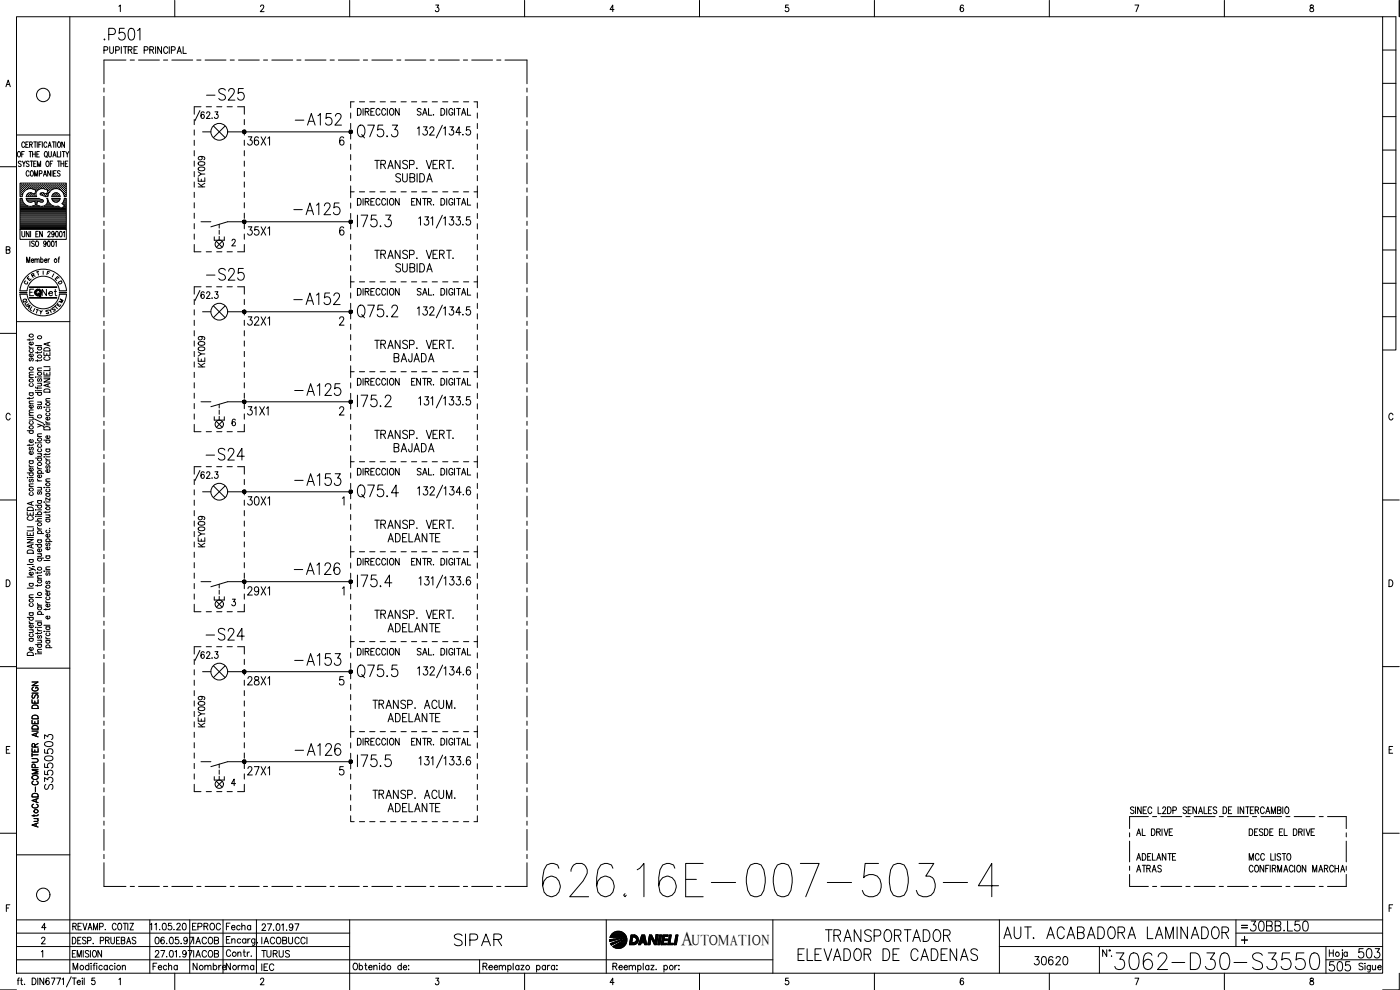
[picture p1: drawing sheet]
<svg xmlns="http://www.w3.org/2000/svg" width="420mm" height="297mm" viewBox="0 0 420 297" stroke-linecap="round" stroke-linejoin="round" font-family="sans-serif">
<defs><g id="words">
<text font-size="15" x="161.6" y="270.2">626.16E-007-503-4</text>
<text font-size="8.8" x="333.4" y="292.1">3062-D30-S3550</text>
<g font-size="7.5">
<text x="106.2" y="42.7">Q75.3</text>
<text x="106.2" y="96.7">Q75.2</text>
<text x="106.2" y="150.6">Q75.4</text>
<text x="106.2" y="204.6">Q75.5</text>
</g>
<g font-size="7.1">
<text x="30" y="13.4">.P501</text>
<text x="60.7" y="31.4">-S25</text>
<text x="87.5" y="38.8">-A152</text>
<text x="86.8" y="65.6">-A125</text>
<text x="60.7" y="85.4">-S25</text>
<text x="86.8" y="92.8">-A152</text>
<text x="87.1" y="119.9">-A125</text>
<text x="60.7" y="139.3">-S24</text>
<text x="87.1" y="146.8">-A153</text>
<text x="87.1" y="173.6">-A126</text>
<text x="60.7" y="193.3">-S24</text>
<text x="87.1" y="200.7">-A153</text>
<text x="87.5" y="227.9">-A126</text>
<text x="135.1" y="285">SIPAR</text>
<text x="246.6" y="283.6">TRANSPORTADOR</text>
<text x="300.2" y="282.9">AUT. ACABADORA LAMINADOR</text>
<text x="238.1" y="289.3">ELEVADOR DE CADENAS</text>
</g>
<text font-size="6.6" x="106.2" y="123.1">I75.2</text>
<g font-size="6.2">
<text x="16.9" y="238.1" transform="rotate(-90 16.9 238.1)">S3550503</text>
<text x="373.9" y="280.5">30BB.L50</text>
<text x="397.6" y="292.5">505</text>
<text x="406.4" y="288.6">503</text>
</g>
<text font-size="5.9" x="204.4" y="283.5">A</text>
<g font-size="5.7">
<text x="73" y="44.8">36X1</text>
<text x="117.5" y="55.7">SUBIDA</text>
<text x="73" y="71.6">35X1</text>
<text x="117.5" y="82.9">SUBIDA</text>
<text x="73" y="98.8">32X1</text>
<text x="117.1" y="109.7">BAJADA</text>
<text x="73" y="125.6">31X1</text>
<text x="117.1" y="136.9">BAJADA</text>
<text x="73" y="152.8">30X1</text>
<text x="115.4" y="163.7">ADELANTE</text>
<text x="73" y="179.9">29X1</text>
<text x="115.4" y="190.9">ADELANTE</text>
<text x="73" y="206.7">28X1</text>
<text x="115.4" y="217.7">ADELANTE</text>
<text x="73" y="233.9">27X1</text>
<text x="115.4" y="244.8">ADELANTE</text>
<text x="309" y="290.7">30620</text>
</g>
<text font-size="5.3" x="77.3" y="288.6">TURUS</text>
<g font-size="4.9">
<text x="11.3" y="90">Net</text>
<text x="56.4" y="280.1">EPROC</text>
<text x="66.7" y="280.1">Fecha</text>
<text x="56.8" y="284.3">IACOB</text>
<text x="77.3" y="284.3">IACOBUCCI</text>
<text x="44.8" y="292.1">Fecha</text>
<text x="56.8" y="292.1">Nombre</text>
<text x="66.7" y="292.1">Norma</text>
</g>
<text font-size="4.4" x="207.6" y="283.5">UTOMATION</text>
<g font-size="4">
<text x="12.7" y="83.6">F</text>
<text x="6" y="86.4">C</text>
<text x="7.1" y="85.4">E</text>
<text x="16.2" y="86.4">D</text>
<text x="5.6" y="92.1">Q</text>
<text x="6.3" y="92.8">U</text>
<text x="6.7" y="93.8">A</text>
<text x="14.5" y="94.5">S</text>
<text x="16.6" y="92.1">M</text>
</g>
<text font-size="3.5" x="371.5" y="279.8">=</text>
</g></defs>
<!-- layer: XR-FG100|CART -->
<g fill="none" stroke="#000" stroke-width=".3">
<path d="M5 5h410v287h-410zM21 5v287M35.7 1.9l.4-.4v2M52.5 .1v4.9M78.2 2l.2-.4 .5-.1 .3 .6-1.1 1.4h1.1M104.9 .1v4.9M130.8 1.5h.9l-.5 .8a.6 .6 0 0 1 .5 .9 .6 .6 0 0 1-1.1-.1M157.4 .1v4.9M184.3 2.9h-1.2l.8-1.4v2M209.9 .1v4.9M236.6 1.5h-.8l-.1 .9a.63 .63 0 0 1 .9 0 .63 .63 0 0 1-.1 .9 .63 .63 0 0 1-.9-.2M262.4 .1v4.9"/>
<path d="M289.1 1.8l-.3-.3a1.12 1.12 0 0 0-.1 2 .57 .57 0 0 0 .5-.8 .57 .57 0 0 0-1-.1v.3M314.9 .1v4.9M340.6 1.5h1.2l-.8 2M367.5 .1v4.9M393.3 1.6v.6a.72 .72 0 0 1 .8 .4 .72 .72 0 0 1-.3 .9 .64 .64 0 0 1-.7-.7 .64 .64 0 0 1 .8-.5l.3-.3-.1-.4zM415 5h3.9v100h-3.9M415 15h3.9M419.9 .1v4.9M1.8 26l.7-2 .6 2M2 25.3h.8M415 35h3.9M415 25h3.9"/>
<path d="M0 50h5M5 40.5h16M5.5 45.5h.1a.86 .86 0 0 1 .6 .8 .86 .86 0 0 1-.6 .8 1.09 1.09 0 0 1-.1-1.6zM6.1 56.8h.1M6.1 56.2h.1M6.1 55.6h.1M6.1 57.5h.1M6.1 58.1h.1M6.1 58.7h.1M6.1 59.7h.4M6.3 57.1h.1M6.3 56.5h.1"/>
<path d="M6.3 55.9h.1M6.3 55.2h.1M6.3 57.8h.1M6.3 58.4h.1M6.3 48.6l-.2-.3-.6 .3 .1 .4 .7 .5-.2 .5-.6-.2M6.4 55.2v.1M6.4 55.8v.2M6.4 56.5v.1M6.4 57.1v.1M6.4 57.7v.2M6.4 58.4v.1M6.5 46.3h.5"/>
<path d="M6.6 59.5h-.6v9.3h13.9v-9.3h-.6l-.2 .8M6.6 56.8h.2M6.6 56.2h.2M6.6 55.6h.2M6.6 57.5h.2M6.6 58.1h.1M6.7 59.5l.1 .8M6.7 48.3l.5 .8 .4-.8M6.7 55.5v.2M6.7 56.1v.2M6.7 56.8v.1M6.7 57.4v.2"/>
<path d="M6.7 58v.2M6.8 58.3l-.1 .7M6.9 57.1h.2M6.9 56.5h.2M6.9 55.9h.2M6.9 55.2l.1 .1M7 55.8v.2M7 56.5v.1M7 57.1v.1M7.2 49.1v.9M7.2 56.8h.2M7.2 56.2h.2"/>
<path d="M7.2 55.6h.2M7.3 45.5h-.8v1.6M7.3 55.5v.2M7.3 56.1v.2M7.3 56.8v.1M7.4 43a.46 .46 0 0 0-.6-.4 .46 .46 0 0 0-.3 .6v.4a.47 .47 0 0 0 .3 .6 .47 .47 0 0 0 .6-.4M7.6 56.5h.1M7.6 55.9h.1M7.6 55.2h.1M7.7 55.2v.1M7.7 55.8v.2M7.7 56.5v.1"/>
<path d="M7.7 43.4h.5M7.8 59h3.2M7.8 59.5h3.8M7.9 56.8h.1M7.9 56.2h.1M7.9 55.6h.1M7.9 59.5l.1 .3M7.9 59.8l.7 .8M8 55.5v.2M8 56.1v.2M8 56.8h.1M8 58.7l-.1 .3"/>
<path d="M8 58.7h.1M8 59.7h3.6M8.2 56.5h.1M8.2 55.9h.1M8.2 55.2l.1 .1M8.2 58.4l.1 .1M8.3 55.8v.2M8.3 56.5v.1M8.5 42.6h-.8v1.6h.8M8.5 56.2h.2M8.5 55.6h.2M8.5 58.7h.2"/>
<path d="M8.6 58.1h.1M8.6 55.5v.2M8.6 56.1v.2M8.6 58.1v.1M8.6 58.7v.1M8.7 51.6a.46 .46 0 0 0-.5-.4 .46 .46 0 0 0-.4 .6l.3 1 .3 .1 .3-.4M8.7 48.6l-.3-.3-.5 .3v.3l.8 .6-.3 .5-.5-.2M8.7 45.5h.8M8.8 56.5h.2M8.8 55.9h.2M8.8 55.2h.2M8.8 58.4h.2"/>
<path d="M8.9 43.4l.7-.1 .1-.6-.8-.1v1.6M8.9 55.2v.1M8.9 55.8v.2M8.9 56.5h.1M8.9 58.4v.1M9.1 48.3h.8M9.1 45.5v1.6M9.1 56.2h.2M9.1 55.6h.2M9.1 58.1h.2M9.1 58.7h.2M9.2 55.5v.2"/>
<path d="M9.2 56.1v.2M9.2 58v.2M9.2 58.7v.1M9.3 43.4l.4 .8M9.3 51.3l.1-.1a.86 .86 0 0 1 .7 .8 .86 .86 0 0 1-.7 .9 1.2 1.2 0 0 1-.1-1.6zM9.4 57.9l1 .3 .4-1.1-1-.3a2.41 2.41 0 0 0-3 1.4M9.5 57.9h-.9l-.7 .8M9.5 55.2l.1 .1M9.5 58.4l.1 .1M9.5 56.5h.1M9.5 55.9h.1M9.5 48.3v1.7"/>
<path d="M9.6 55.8v.2M9.6 56.5v.1M9.8 56.2h.1M9.8 55.6h.1M9.8 58.7h.1M9.8 46.3h.8M9.8 45.5v1.6M9.9 55.5v.2M9.9 56.1v.2M9.9 58.2h.1M9.9 58.7v.1M10.1 56.5h.1"/>
<path d="M10.1 55.9h.1M10.1 55.2h.1M10.1 58.4h.1M10.1 49.1h.5M10.1 42.6h.8M10.2 55.2v.1M10.2 55.8v.2M10.2 56.5v.1M10.2 58.4v.1M10.4 52.9v-1.7l.4 1.7 .5-1.7v1.7M10.4 56.8h.2M10.4 56.2h.2"/>
<path d="M10.4 55.6h.2M10.4 58.7h.2M10.5 55.5v.2M10.5 56.1v.2M10.5 56.8h.1M10.5 58.7v.1M10.5 58.1h.1M10.5 42.6v1.6M10.6 45.5v1.6M10.8 56.5h.1M10.8 55.9h.1M10.8 55.2h.1"/>
<path d="M10.8 55.2v.1M10.8 55.8v.2M10.8 56.5v.1M10.8 57.1h.1M10.9 48.3h-.8v1.7h.8M11 56.8h.2M11 56.2h.2M11 55.6h.2M11 46.3h.5M11.1 55.5v.2M11.1 56.1v.2M11.1 56.8v.1"/>
<path d="M11.2 42.6v1.6M11.2 50v-1.7l.5 1.7 .5-1.7v1.7M11.4 56.5h.1M11.4 55.9h.1M11.4 55.2l.1 .1M11.5 55.8v.2M11.5 56.5v.1M11.6 59.5l.2 .1M11.6 43.4h.5M11.7 56.2h.2M11.7 55.6h.2M11.8 59.6l1.1 .4 .1 .5-.3 .1"/>
<path d="M11.8 55.5v.2M11.8 56.1v.2M11.8 52.1l.8-.2-.1-.6-.7-.1v1.7M11.8 45.5h-.8v1.6h.8M12 56.5h.1M12 55.9h.1M12 55.2h.1M12.1 55.2v.1M12.1 55.8v.2M12.1 56.5v.1M12.3 57.9l-.2 .5 1.1 .4M12.3 56.2h.2"/>
<path d="M12.3 55.6h.2M12.3 58.1h.2M12.4 42.6h-.8v1.6M12.4 55.5v.2M12.4 56.1v.2M12.4 58v.2M12.7 56.5h.1M12.7 55.9h.1M12.7 55.2v.1M12.7 58.4v.1M12.7 42.6v1.6M12.7 56.6l1.7 .5-.4 1.1-.9-.3"/>
<path d="M12.7 56.6a1.68 1.68 0 0 0-1.7 2.4M12.7 55.8v.2M13 56.2h.1M13 55.6h.1M13 58.1h.1M13 52.9l.5-1.7 .5 1.7M13 55.5v.2M13 56.1v.2M13 58v.2M13.1 57.9h-.8M13.2 52.3h.6M13.3 56.5h.1"/>
<path d="M13.3 55.9h.1M13.3 55.2h.1M13.3 58.4h.1M13.4 55.2v.1M13.4 55.8v.2M13.4 56.5v.1M13.4 58.4v.1M13.5 45.5h.1a.86 .86 0 0 1 .6 .8 .86 .86 0 0 1-.6 .8 1.14 1.14 0 0 1-.1-1.6zM13.6 56.2h.2M13.6 55.6h.2M13.6 58.7h.2M13.7 55.5v.2"/>
<path d="M13.7 56.1v.2M13.7 58.7v.1M13.8 46.8l.4 .5M13.9 55.2l.1 .1M13.9 58.4l.1 .1M13.9 56.5h.2M13.9 55.9h.2M14 48.4l.1-.1a.86 .86 0 0 1 .7 .9 .86 .86 0 0 1-.7 .8 1.09 1.09 0 0 1-.1-1.6zM14 55.8v.2M14 56.5v.1M14.1 59.5h.2l.2 .8M14.1 43a.46 .46 0 0 0-.6-.4 .46 .46 0 0 0-.3 .6l.2 .9 .4 .1 .3-.4"/>
<path d="M14.1 59.5a1.59 1.59 0 0 1-1.3 2.4M14.2 58.7h.1M14.2 56.8h.2M14.2 56.2h.2M14.2 55.6h.2M14.2 58.1h.2M14.3 55.5v.2M14.3 56.1v.2M14.3 56.8v.1M14.3 58v.2M14.4 57.5h.1M14.4 44.2l.5-1.6 .5 1.6"/>
<path d="M14.5 58.2a2.46 2.46 0 0 1 2.3-1.6 2.46 2.46 0 0 1 2.3 1.6M14.5 58.3l-.2 .7-1.1-.2M14.6 57.1h.1M14.6 56.5h.1M14.6 55.9h.1M14.6 55.2h.1M14.6 57.8h.1M14.6 45.5v1.4l.3 .2 .5-.2v-1.4M14.6 43.7h.6M14.6 57.7h.1M14.6 55.2v.1M14.6 55.8v.2"/>
<path d="M14.6 56.5v.1M14.6 57.1v.1M14.9 56.8h.1M14.9 56.2h.1M14.9 55.6h.1M14.9 55.5v.2M14.9 56.1v.2M14.9 56.8v.1M15.1 49.1h.4M15.2 51.2v1.7l-.9-1.7v1.7M15.2 56.5h.1M15.2 55.9h.1"/>
<path d="M15.2 55.2l.1 .1M15.3 55.8v.2M15.3 56.5v.1M15.5 56.2h.2M15.5 55.6h.2M15.5 59h2.5M15.6 56.8h-.1M15.6 55.5v.2M15.6 56.1v.2M15.6 51.2v1.7M15.6 59.8l.8 .8M15.6 58.7v.3"/>
<path d="M15.7 59.7h2.2M15.7 42.6h.9M15.8 48.3h-.7v1.7M15.8 56.5h.2M15.8 55.9h.2M15.8 55.2h.2M15.9 47.1l.4-1.6 .5 1.6M15.9 55.2v.1M15.9 55.8v.2M15.9 56.5v.1M16 58.4l-.1 .1M16.1 52h.5"/>
<path d="M16.1 46.6h.5M16.1 56.2h.2M16.1 55.6h.2M16.1 58.7h.2M16.1 42.6v1.6M16.2 55.5v.2M16.2 56.1v.2M16.2 58.2h.1M16.2 58.7v.1M16.3 58.1h.1M16.5 56.5h.1M16.5 55.9h.1"/>
<path d="M16.5 55.2l.1 .1M16.5 58.4l.1 .1M16.6 55.8v.2M16.6 56.5h.1M16.8 56.2h.1M16.8 55.6h.1M16.8 58.1h.1M16.8 58.7h.1M16.8 42.6v1.6M16.8 51.2h-.7v1.7h.7M16.8 55.5v.2M16.8 56.1v.2"/>
<path d="M16.8 58v.2M16.8 58.7v.1M17.1 56.5h.1M17.1 55.9h.1M17.1 55.2h.1M17.1 58.4h.1M17.2 45.5v1.6h.7M17.2 55.2v.1M17.2 55.8v.2M17.2 56.5h.1M17.2 58.4v.1M17.2 48.3h.9"/>
<path d="M17.3 57.9l.7 .8M17.3 57.9h-.9l-.8 .8M17.4 56.2h.2M17.4 55.6h.2M17.4 58.7h.2M17.5 42.7l.1-.1a.86 .86 0 0 1 .6 .8 .86 .86 0 0 1-.6 .8 1.09 1.09 0 0 1-.1-1.5zM17.5 55.5v.2M17.5 56.1v.2M17.5 58.7v.1M17.7 48.3v1.7M17.7 56.5h.2M17.7 55.9h.2"/>
<path d="M17.7 55.2l.1 .1M17.8 55.8v.2M17.8 56.5v.1M18 58.7l.1 .3M18 59.8l-.7 .8M18 59.5h-2.4v.3M18 51.5a.41 .41 0 0 0-.6-.3 .41 .41 0 0 0 0 .7l.5 .3a.42 .42 0 0 1-.1 .6 .42 .42 0 0 1-.6-.2M18 56.8h.2M18 56.2h.2M18 55.6h.2M18.1 59.5l-.1 .3M18.1 55.5v.2"/>
<path d="M18.1 56.1v.2M18.1 56.8v.1M18.2 45.5v1.6M18.3 49.1h.8M18.3 48.3v1.7M18.4 56.5h.1M18.4 55.9h.1M18.4 55.2h.1M18.5 57.1h.1M18.5 55.2v.1M18.5 55.8v.2M18.5 56.5v.1"/>
<path d="M18.7 56.8h.1M18.7 56.2h.1M18.7 55.6h.1M18.7 45.5h.8M18.8 57.4v.1M18.8 55.5v.2M18.8 56.1v.2M18.8 56.8v.1M19 57.1h.1M19 56.5h.1M19 55.9h.1M19 55.2h.1"/>
<path d="M19 57.8h.1M19.1 45.5v1.6M19.1 55.2v.1M19.1 55.8v.2M19.1 56.5v.1M19.1 57.1v.1M19.1 57.7v.2M19.1 58.3l.2 .7h.6v-4.1h-13.9v4.1h.6M19.1 48.3v1.7M19.3 56.8h.2M19.3 56.2h.2M19.3 55.6h.2"/>
<path d="M19.3 57.5h.2M19.3 58.1h.2M19.3 42.6v1.6l-.8-1.6v1.6M19.3 58.7h.2M19.4 55.5v.2M19.4 56.1v.2M19.4 56.8v.1M19.4 57.4v.2M19.4 58v.2M19.4 58.7v.1M19.4 59.7h.4M19.6 49.1h.5"/>
<path d="M19.6 57.1h.2M19.6 56.5h.2M19.6 55.9h.2M19.6 55.2l.1 .1M19.6 57.8h.2M19.6 58.4l.1 .1M19.7 45.5l.5 .8 .5-.8M19.7 55.8v.2M19.7 56.5v.1M19.7 57.1v.1M19.7 57.7v.2M20.2 46.3v.8"/>
<path d="M20.4 48.3h-.8v1.7h.8M415 55h3.9M415 45h3.9M1.9 75l.9-.1 .1-.7-1-.2v2l.9-.1 .2-.6-.4-.3M6 68.8v3h13.9v-3M6.1 64.5h13.7M6.1 64.1h13.7M6.1 63.8h13.7M6.1 63.5h13.7M6.1 63.2h13.7M6.1 62.9h13.7M6.1 62.6h12.1"/>
<path d="M6.1 62.2h11.7M6.1 61.9h2.3M6.1 61.6h1.6M6.1 61.3h1.2M6.1 60.9h.9M6.1 60.6h.7M6.1 60.3h.6M6.1 60h.5M6.1 64.8h13.7M6.1 65.1h13.7M6.1 65.4h13.7M6.1 65.7h13.7"/>
<path d="M6.1 66h13.7M6.1 66.4h13.7M6.1 66.7h13.7M6.1 67h13.7M6.1 67.3h13.7M6.1 67.6h13.7M6.1 67.9h13.7M6.1 68.3h13.7M6.1 68.6h13.7M6.6 69.4v1.2l.3 .5 .5-.2v-1.5M6.8 60.3l.5 .8 .9 .6M8 78.8v-1.7l.5 1.7 .4-1.7v1.7"/>
<path d="M8.1 60h4.5M8.4 60.3h1.7M8.7 60.6l.6 .1 1.1-.4 .3 1.2-1.3 .4-1.2-.2M8.7 69.4v1.7l-.8-1.7v1.7M9 72.3v1.6M9.2 69.4v1.7M9.4 78.1h.7l-.1-.3a.48 .48 0 0 0-.6 .4 .48 .48 0 0 0 .6 .5l.1-.2M9.8 61.9h2.1M10.3 72.5l-.3-.2-.5 .2 .1 .4 .5 .3a.44 .44 0 0 1 .1 .6 .44 .44 0 0 1-.6 .1l-.1-.2M10.5 78l.3-.3 .2 .1 .1 1M10.5 77.7v1.1M10.5 60.3h.7"/>
<path d="M10.6 60.6h.5M10.7 60.9h.3M10.7 61.6h.3M10.8 70.2h.4M10.8 61.3h.2M10.9 72.4l.1-.1a.79 .79 0 0 1 .6 .9 .79 .79 0 0 1-.7 .7l-.3-.6zM11.1 78l.3-.3 .3 .1 .1 1M11.5 69.4h-.7v1.7h.7M11.6 60.3h1.3M11.8 61.8l1 .1M12.2 77.9l.2-.1a.48 .48 0 0 1 .6 .4 .48 .48 0 0 1-.6 .5l-.2-.2M12.2 77.1v1.7"/>
<path d="M12.6 60.7l-1.3-.4-.3 1.2 .8 .3M12.7 69.4v1.7l-.8-1.7v1.7M13.3 61.9h2.8M13.4 78.1h.7l-.2-.3a.47 .47 0 0 0-.5 .4 .47 .47 0 0 0 .5 .5l.2-.2M13.8 61.6h1.6M13.8 72.8l-.2 .5a.45 .45 0 0 1-.5-.5 .45 .45 0 0 1 .5-.4 .84 .84 0 0 1 .4 .9 .84 .84 0 0 1-.8 .6l-.1-.2M14.1 61.3h.9M14.2 60.9h.5M14.3 60.6h.2M14.4 69.8a.38 .38 0 0 1 .4-.4 .38 .38 0 0 1 .2 .6l-.7 1.1h.8M14.4 60.3h.1M14.4 72.4h.5l.1 .2-.1 1.3a.84 .84 0 0 1-.8-.6 .84 .84 0 0 1 .3-.9z"/>
<path d="M14.4 77.7v1.1M14.5 60.3l.5 .8 .9 .6M14.9 77.7l-.5 .4M15.6 72.4l.2-.1a.92 .92 0 0 1 0 1.6h-.2l-.2-.6zM15.8 60h2M15.9 61.7l.6 .2a1.45 1.45 0 0 1 1.8 .6l1-.6M16.1 60.3h1.4M16.3 70l-.2 .4a.46 .46 0 0 1-.6-.5 .46 .46 0 0 1 .6-.4 .85 .85 0 0 1 .3 .9 .85 .85 0 0 1-.8 .6l-.1-.1M16.4 60.6h.9M16.6 72.6l.3-.3v1.6M16.8 69.5l.2-.1a.96 .96 0 0 1 0 1.7l-.4-.7zM17.4 77.7h.4"/>
<path d="M17.9 77.1l-.3 .3v1.4M18 69.5l.2-.1a.96 .96 0 0 1 0 1.7l-.2-.1-.2-.6zM18.3 62.6h1.5M18.6 61.1l.8 .7M18.8 60.9h1M18.9 62.2h.9M18.9 61.3h.9M19 69.8l.3-.4v1.7M19 60.6h.8M19.1 60.3l-.5 .8M19.2 61.6h.6M19.2 60.3h.6"/>
<path d="M19.3 60h.5M19.5 61.9h.3M415 75h3.9M415 65h3.9M5 96.5h16M6 88.3a7 7 0 0 0 7 6.5 7 7 0 0 0 7-6.5M6 87.2a7 7 0 0 1 7-6.4 7 7 0 0 1 7 6.4M8.1 88.3a4.9 4.9 0 0 0 4.9 4.4 4.9 4.9 0 0 0 4.8-4.4M8.1 87.2a4.9 4.9 0 0 1 4.9-4.3 4.9 4.9 0 0 1 4.8 4.3M8.9 89.3h8.1M8.9 89.4h8.1M8.9 86.3h8.1"/>
<path d="M8.9 86.1h8.1M9 89.4h7.9M9 86.2h7.9M10.1 86.8h-1.2v1.9M10.9 92.8l.7 .2M11.9 93.1l.4 .6 .4-.5M12.3 93.7l-.1 .5M415 95h3.9M415 85h3.9M0 100h5M8.8 103.9v.3l.5 .3M8.8 101.7v.5"/>
<path d="M8.8 119.2v.5M8.8 117.8h1.2M8.8 113.3h1.2M8.8 104.5h1.2M9.1 117.8l-.3 .2a.54 .54 0 0 0 .6 .7 .54 .54 0 0 0 .3-.9M9.1 115.1a.56 .56 0 0 0 .2 .9 .56 .56 0 0 0 .7-.6l-.3-.3M9.1 107.5l-.3 .3v.4h.4l.3-.6 .2-.1 .3 .3-.3 .5M9.1 104.9l-.3 .1a.54 .54 0 0 0 .6 .8 .54 .54 0 0 0 .3-.9M9.7 106.2a.53 .53 0 0 1 .1 .7 .53 .53 0 0 1-.7 .1 .53 .53 0 0 1-.2-.7l.4-.1v.9M9.7 102.6l.2 .2a.54 .54 0 0 1-.5 .7 .54 .54 0 0 1-.5-.8l.4-.1v.9M10 119.2l-.3 .3h-1.5M10 112.5l-1.2 .1v.3l.3 .4"/>
<path d="M10 111.7h-1.2v.4l.3 .4M10 101.6l-.3 .4h-1.5M10.7 117.2h.1zM10.7 116.1l.1 .3h1.7M10.7 113.1h.1zM10.7 117.8h1.8M10.7 103.7h1.8M11.3 113.1h1.2M11.3 105.5v.5M11.3 107.9v.5M11.3 116.2v.5M11.3 117.2h1.2"/>
<path d="M11.3 115h1.2M11.3 111.2h1.2M11.3 104.2h1.2M11.6 117.8l-.3 .1a.54 .54 0 0 0 .6 .8 .54 .54 0 0 0 .3-.9M11.6 113.6l-.3 .3v.5h.4l.3-.7 .2-.1 .3 .3-.3 .5M11.6 104.2a.56 .56 0 0 0 .2 .9 .56 .56 0 0 0 .7-.6l-.3-.3M12.1 115l.4 .4-.1 .3-1.1 .1M12.5 110.4l-1.2 .1v.4l.3 .3M12.5 107.9l-.4 .3h-1.4M12.5 105.5l-.1 .3h-1.7M13.2 113.7h1.8l-1.8 .9h1.8M13.2 111.6v1h1.8v-1"/>
<path d="M13.2 105.7v.9h1.8v-.9M13.2 113.1h1.8M13.2 110h1.8M13.3 117a1.01 1.01 0 0 1 1.1-.3 1.01 1.01 0 0 1 .6 1h-1.8zM13.3 104.6a.99 .99 0 0 1 1.1-.3 .99 .99 0 0 1 .6 1h-1.8zM13.6 107a.55 .55 0 0 0-.4 .7 .55 .55 0 0 0 .7 .4h.4a.54 .54 0 0 0 .7-.4 .54 .54 0 0 0-.4-.7M14.1 106.1v.5M14.1 112v.6M14.4 102.9v.7M14.4 115.3v.7M15 119.6h-1.1l-.1 .4 .3 .3M15 115l-1.8 .6 1.8 .6"/>
<path d="M15 110.3v.9h-1.8M15 102.7l-1.8 .5 1.8 .6M3 124.5a.63 .63 0 0 0-.7-.5 .63 .63 0 0 0-.5 .7v.6a.63 .63 0 0 0 .5 .7 .63 .63 0 0 0 .7-.5M8.2 129.2h1.8M8.8 139.5v.4l.5 .2M8.8 138.2h1.2M8.8 133.3v.5M8.8 125.2h1.2M8.8 124.6h1.2M8.8 121.1h1.2M9.1 138.2l-.3 .2a.54 .54 0 0 0 .6 .8 .54 .54 0 0 0 .3-1M9.1 134.2l-.3 .3v.5h.4l.3-.7 .2-.1 .3 .3-.3 .5"/>
<path d="M9.1 129.2a.56 .56 0 0 0 .2 1 .56 .56 0 0 0 .7-.7l-.3-.3M9.1 126.4l-.3 .2a.54 .54 0 0 0 .6 .7 .54 .54 0 0 0 .3-.9M9.7 125.2l.3 .4-.1 .3-1.1 .1M9.7 135.5a.52 .52 0 0 1 0 .7 .52 .52 0 0 1-.7 0 .52 .52 0 0 1-.1-.7h.4v.8M9.7 131.9a.53 .53 0 0 1 .1 .7 .53 .53 0 0 1-.7 .1 .53 .53 0 0 1-.2-.7l.4-.1v.9M9.7 121.6a.53 .53 0 0 1 .1 .7 .53 .53 0 0 1-.7 .1 .53 .53 0 0 1-.2-.7l.4-.1v.9M10 133.2l-.3 .4h-1.5M10 123.8l-1.2 .1v.4l.3 .3M10 123l-1.2 .1v.4l.3 .3M10 120.3l-1.2 .1v.4l.3 .3M10.3 125.7l2.8 1.3M10.7 132.9h.1z"/>
<path d="M10.7 137.4h1.8M11.3 127.2l1.2 .5-1.2 .4M11.3 136.1h1.2M11.3 132.9h1.2M11.3 131h1.2M11.3 120.6h1.2M11.6 137.4l-.3 .2a.54 .54 0 0 0 .6 .7 .54 .54 0 0 0 .3-.9M11.6 134.7a.56 .56 0 0 0 .2 .9 .56 .56 0 0 0 .7-.6l-.3-.3M11.6 133.4a.56 .56 0 0 0 .2 .9 .56 .56 0 0 0 .7-.6l-.3-.3M11.6 121.9l-.3 .3v.4h.4l.3-.7h.2l.3 .3-.3 .5M12.1 136.1l.4 .4-.1 .3-1.1 .1M12.1 120.6l.4 .4-.1 .4h-1.1"/>
<path d="M12.5 130.2h-1.2v.4l.3 .4M12.5 127.7l.6 .3v.2M13.2 132.1h1.8M13.3 137v.1zM13.3 128.3a1.01 1.01 0 0 1 1.1-.3 1.01 1.01 0 0 1 .6 1h-1.8zM13.3 127.5h.1M13.3 122.1v.1zM13.8 137.5l.5 .5M13.8 126.4l.5 .5M13.8 136.1v.5M13.8 138h1.2M13.8 137.1h1.2"/>
<path d="M13.8 134.7h1.2M13.8 127.5h1.2M13.8 126.9h1.2M13.8 122.2h1.2M13.8 120.3h1.2M14.1 139.7l-.3 .3 .1 .4h.3l.3-.6 .2-.1 .3 .3-.3 .5M14.1 138.5l-.2 .1a.51 .51 0 0 0 .6 .7 .51 .51 0 0 0 .2-.8M14.1 134.7l-.2 .2a.51 .51 0 0 0 .6 .7 .51 .51 0 0 0 .2-.9M14.1 132.1l-.2 .1a.52 .52 0 0 0 .5 .7 .52 .52 0 0 0 .3-.8M14.1 123.9l-.2 .2a.53 .53 0 0 0 .5 .6 .53 .53 0 0 0 .5-.6l-.2-.2M14.1 122.7l-.2 .1a.52 .52 0 0 0 .5 .7 .52 .52 0 0 0 .3-.8M14.7 130.8l.2 .1a.53 .53 0 0 1-.5 .7 .53 .53 0 0 1-.4-.8h.3v.8"/>
<path d="M14.7 125.2a.5 .5 0 0 1 .1 .6 .5 .5 0 0 1-.7 .1 .5 .5 0 0 1-.1-.6l.3-.1v.8M15 136l-.1 .3h-1.7M418 124.5a.63 .63 0 0 0-.7-.5 .63 .63 0 0 0-.5 .7v.6a.63 .63 0 0 0 .5 .7 .63 .63 0 0 0 .7-.5M0 150h5M8.2 159.8v.9h1.8v-.9M8.2 153.6v1h1.8v-1M8.2 143.3h.1zM8.2 158.1h1.8M8.2 141.9h1.8M8.4 152.3a.95 .95 0 0 1 1.1-.1 .95 .95 0 0 1 .5 1h-1.8zM8.6 155a.56 .56 0 0 0-.4 .7 .56 .56 0 0 0 .6 .4h.5a.56 .56 0 0 0 .7-.4 .56 .56 0 0 0-.4-.7M8.8 146h1.2"/>
<path d="M8.8 143.3h1.2M8.8 140.1h1.2M9.1 147.8l-.3 .1a.54 .54 0 0 0 .6 .8 .54 .54 0 0 0 .3-.9M9.1 143.8l-.3 .3v.4h.4l.3-.6 .2-.1 .3 .3-.3 .5M9.1 141.9l-.3 .2a.54 .54 0 0 0 .6 .7 .54 .54 0 0 0 .3-.9M9.1 154v.6M9.4 150.7v.8M9.7 140.5a.53 .53 0 0 1 .1 .7 .53 .53 0 0 1-.7 .1 .53 .53 0 0 1-.2-.7l.4-.1v.9M10 158.4v.9h-1.8M10 150.5l-1.8 .6 1.8 .6M10 145.2h-1.2v.4l.3 .4M10.7 154.9h.1z"/>
<path d="M10.7 153h.1zM10.7 156.4h1.8M10.7 154.4h1.8M10.7 151.6h1.8M11.3 158.1v.4l.5 .2M11.3 143.7v.4l.5 .2M11.3 140.1v.3l.5 .3M11.3 146.2h1.2M11.3 158.7h1.2M11.3 154.9h1.2M11.3 153h1.2M11.3 150.2h1.2"/>
<path d="M11.3 144.3h1.2M11.3 142h1.8M11.3 140.7h1.2M11.6 154.4l-.3-.1a.54 .54 0 0 1 .6-.8 .54 .54 0 0 1 .3 .9M11.6 151.6l-.3 .1a.54 .54 0 0 0 .6 .8 .54 .54 0 0 0 .3-.9M11.6 150.2l-.3 .2a.54 .54 0 0 0 .6 .7 .54 .54 0 0 0 .3-.9M11.6 147.5l-.3 .3v.4h.4l.3-.6 .2-.1 .3 .3-.3 .5M11.6 142l-.3-.1a.56 .56 0 0 1 .6-.7 .56 .56 0 0 1 .5 .7l-.2 .1M12.1 146.2l.4 .4-.1 .4-1.1 .1M12.2 142.5a.5 .5 0 0 1 .1 .7 .5 .5 0 0 1-.7 0 .5 .5 0 0 1-.1-.6l.3-.1v.8M12.5 155.6h-1.2v.4l.3 .4M13.2 150.6h.1z"/>
<path d="M13.2 146.2h.1zM13.8 151l.1 .4 .4 .2M13.8 153.4v.5M13.8 155.8h1.2M13.8 154.5h1.2M13.8 151.6h1.2M13.8 150.6h1.2M13.8 148.1h1.2M13.8 146.2h1.2M13.8 144.4h1.2M14.1 159.1l-.2 .1a.52 .52 0 0 0 .5 .7 .52 .52 0 0 0 .3-.8M14.1 155.8l-.2 .1a.52 .52 0 0 0 .5 .7 .52 .52 0 0 0 .3-.8"/>
<path d="M14.1 148.1l-.2 .1a.52 .52 0 0 0 .5 .8 .52 .52 0 0 0 .3-.9M14.1 146.8l-.2 .1a.52 .52 0 0 0 .5 .7 .52 .52 0 0 0 .3-.8M14.6 154.5l.4 .3-.1 .4-1.1 .1M14.7 140.9a.5 .5 0 0 1 .1 .7 .5 .5 0 0 1-.7 .1 .5 .5 0 0 1-.1-.7l.3-.1v.9M14.9 158.5l-.1 .1M15 153.4l-.1 .3h-1.7M15 149.4v.7l-1.2-.7v.7M15 143.7h-1.1l-.1 .4 .3 .3M415 150h4.9M1.9 174a1.03 1.03 0 0 1 1.1 1 1.03 1.03 0 0 1-1.1 1zM8.2 161.9h1.8l-1.8 1h1.8M8.2 176.5h1.8"/>
<path d="M8.2 173.1h1.8M8.2 169.4h1.8M8.2 161.3h1.8M8.3 165.3a1.01 1.01 0 0 1 1.1-.3 1.01 1.01 0 0 1 .6 1h-1.8zM8.8 170.3l1.2 .5-1.2 .4M8.8 179.3h1.2M8.8 175h1.2M8.8 167.9h1.2M9.1 175l-.3 .2a.54 .54 0 0 0 .6 .7 .54 .54 0 0 0 .3-.9M9.1 167.9l-.3 .1a.54 .54 0 0 0 .6 .8 .54 .54 0 0 0 .3-.9M9.1 160.1v.6M9.4 163.5v.7"/>
<path d="M9.7 171.7a.53 .53 0 0 1 .1 .7 .53 .53 0 0 1-.7 .1 .53 .53 0 0 1-.2-.7l.4-.1v.9M9.9 170l.4 .1M10 178.5h-1.2v.4l.3 .4M10 170.8l.6 .2v.3M10 163.3l-1.8 .6 1.8 .6M10.7 179.3h1.8M10.7 163.4h1.8M11.3 171.6v.5M11.3 175.4v.5M11.3 174h1.2M11.3 173.5h1.2M11.3 167.5h1.8"/>
<path d="M11.3 166.1h1.2M11.3 162h1.2M11.3 160.1h1.8M11.6 174l-.3 .1a.54 .54 0 0 0 .6 .8 .54 .54 0 0 0 .3-.9M11.6 167.5l-.3 .1a.54 .54 0 0 0 .6 .8 .54 .54 0 0 0 .3-.9M11.6 163.4a.56 .56 0 0 0 .2 .9 .56 .56 0 0 0 .7-.6l-.3-.3M11.6 162l-.3 .1a.54 .54 0 0 0 .6 .8 .54 .54 0 0 0 .3-.9M11.6 160.1a.56 .56 0 0 1 .2-.9 .56 .56 0 0 1 .7 .6l-.3 .3M12.1 166.1l.4 .4-.1 .4h-1.1M12.2 164.7a.51 .51 0 0 1 0 .7 .51 .51 0 0 1-.7 0 .51 .51 0 0 1 0-.7h.3v.9M12.5 175.3l-.4 .4h-1.4M12.5 172.7l-1.2 .1v.3l.3 .4"/>
<path d="M12.5 171.5l-.4 .4h-1.4M13.2 171.4h.1zM13.2 168.2h1.8M13.8 176.9l.5 .5M13.8 177.4h1.2M13.8 171.4h1.2M13.8 170.9h1.2M13.8 166.8h1.2M13.8 162.5h1.8M14.1 179.1l-.2 .1a.52 .52 0 0 0 .5 .8 .52 .52 0 0 0 .3-.9M14.1 174.4l-.3 .3 .3 .5 .4-.8h.4l.1 .5-.3 .3M14.1 171.9l-.3 .2 .3 .5 .4-.7h.4l.1 .4-.3 .3"/>
<path d="M14.1 166.8l-.2 .1a.51 .51 0 0 0 .6 .7 .51 .51 0 0 0 .2-.8M14.1 162.9l-.3 .3 .1 .4h.3l.3-.6 .2-.1 .3 .3-.3 .5M14.1 162.5l-.2-.1a.52 .52 0 0 1 .5-.8 .52 .52 0 0 1 .3 .9M14.7 177.8l.2 .2a.54 .54 0 0 1-.5 .7 .54 .54 0 0 1-.5-.7l.4-.2v.9M14.7 164.1l.2 .1a.54 .54 0 0 1-.5 .8 .54 .54 0 0 1-.5-.8l.4-.1v.9M14.7 160.3a.49 .49 0 0 1 0 .7 .49 .49 0 0 1-.6 0 .49 .49 0 0 1-.1-.6l.3-.1v.8M15 170.1l-1.1 .1-.1 .3 .3 .4M416.9 174a1.03 1.03 0 0 1 1.1 1 1.03 1.03 0 0 1-1.1 1zM8.2 185.2h1.8M8.3 195.9a.99 .99 0 0 1 1.1-.2 .99 .99 0 0 1 .6 1h-1.8zM8.8 186.5v.3l.5 .3M8.8 191.6h1.2"/>
<path d="M8.8 189h1.2M8.8 187.1h1.2M8.8 183.8h1.2M9.1 191.6a.56 .56 0 0 0 .2 .9 .56 .56 0 0 0 .7-.6l-.3-.3M9.1 190.2l-.3 .1a.54 .54 0 0 0 .6 .8 .54 .54 0 0 0 .3-.9M9.1 185.2l-.3 .2a.54 .54 0 0 0 .6 .7 .54 .54 0 0 0 .3-.9M9.1 183.8l-.3 .2a.54 .54 0 0 0 .6 .7 .54 .54 0 0 0 .3-.9M9.1 181.1l-.3 .1a.54 .54 0 0 0 .6 .8 .54 .54 0 0 0 .3-.9M9.7 189l.3 .3-.1 .4-1.1 .1M9.7 194.3a.53 .53 0 0 1 .1 .7 .53 .53 0 0 1-.7 0 .53 .53 0 0 1-.2-.7h.4v.8M9.7 187.5a.53 .53 0 0 1 .1 .7 .53 .53 0 0 1-.7 .1 .53 .53 0 0 1-.2-.7l.4-.1v.9M10.7 196.2h.1z"/>
<path d="M10.7 188.2h.1zM10.7 193.4h1.8M10.7 186.3h1.8M11.3 188.7v.3l.5 .3M11.3 181v.4l.5 .2M11.3 196.2h1.2M11.3 195.7h1.2M11.3 192.1h1.2M11.3 189.8v.5M11.3 189.3h1.2M11.3 188.2h1.2M11.3 186.8h1.2"/>
<path d="M11.3 184.3h1.8M11.3 182.1h1.2M11.3 181.6h1.2M11.6 193.4a.56 .56 0 0 0 .2 .9 .56 .56 0 0 0 .7-.6l-.3-.3M11.6 190.7l-.3 .3v.4h.4l.3-.6 .2-.1 .3 .3-.3 .5M11.6 186.8a.56 .56 0 0 0 .2 1 .56 .56 0 0 0 .7-.7l-.3-.3M11.6 184.3a.56 .56 0 0 1 .2-.9 .56 .56 0 0 1 .7 .7l-.3 .2M11.6 182.1l-.3 .1a.54 .54 0 0 0 .6 .8 .54 .54 0 0 0 .3-.9M12.1 192.1l.4 .3-.1 .4-1.1 .1M12.5 194.8l-1.2 .1v.4l.3 .4M12.5 189.7l-.4 .4h-1.4M13.2 189.4h.1z"/>
<path d="M13.2 187.6h1.8M13.8 191.1l.5 .6M13.8 180.3l.5 .5M13.8 194.3h1.8M13.8 192.2h1.2M13.8 191.7h1.2M13.8 189.4h1.2M13.8 188.1h1.2M13.8 182.6v.5M13.8 180.8h1.2M14.1 194.3l-.2-.1a.52 .52 0 0 1 .5-.7 .52 .52 0 0 1 .3 .8M14.1 192.2a.54 .54 0 0 0 0 .8 .54 .54 0 0 0 .8-.2l.1-.4-.3-.2"/>
<path d="M14.1 189.9a.56 .56 0 0 0 .2 .9 .56 .56 0 0 0 .7-.6l-.3-.3M14.1 188.1a.56 .56 0 0 0 .2 .9 .56 .56 0 0 0 .7-.6l-.3-.3M14.7 184.9l.2 .1a.54 .54 0 0 1-.5 .7 .54 .54 0 0 1-.5-.7l.4-.1v.8M14.7 181.3l.2 .1a.53 .53 0 0 1-.5 .7 .53 .53 0 0 1-.5-.7l.4-.1v.8M15 182.5l-.1 .3-1.7 .1M0 200h5M5 200.5h16M9.6 216.1v1.1h1.8v-1.1M9.6 210v1h1.8v-1M9.6 204.6h1.8l-1.8 1.1h1.8M9.6 219.4h1.8M9.6 208h1.8"/>
<path d="M9.7 218a.98 .98 0 0 1 1.2-.3 .98 .98 0 0 1 .5 1.1h-1.8zM9.7 214.9a.98 .98 0 0 1 1.2-.3 .98 .98 0 0 1 .5 1.1h-1.8zM9.9 211.7a.96 .96 0 0 1 1.1-.1 .96 .96 0 0 1 .4 1h-1.8zM9.9 208.4l-.3 .4 .1 .6h.6l.3-.8 .6-.2 .2 .4-.2 .7M10 206.2a.59 .59 0 0 0-.4 .7 .59 .59 0 0 0 .7 .4h.5a.58 .58 0 0 0 .6-.5 .58 .58 0 0 0-.6-.6v.4M10.5 210.3v.7M10.5 216.5v.7M11.4 219.8l-1.8 .7 1.8 .6M415 200h4.9M1.9 224.9h.7M3 224h-1.1v2h1.1M9.6 227.6h1.3l.5 .5-.2 .5-1.6 .1"/>
<path d="M9.6 224.6v1h1.8M9.6 226.5h1.8M9.6 225.9v1.1M9.7 238.4a.98 .98 0 0 1 1.2-.3 .98 .98 0 0 1 .5 1h-1.8zM9.7 232.9a.91 .91 0 0 1 1.1-.3 .91 .91 0 0 1 .5 1 .91 .91 0 0 1-1 .3 .91 .91 0 0 1-.6-1zM10 234.3a.59 .59 0 0 0-.4 .7 .59 .59 0 0 0 .7 .5h.5a.59 .59 0 0 0 .6-.5 .59 .59 0 0 0-.4-.7M10.5 224.1l-.1-.8-.6-.1-.2 .9h1.8M10.5 230.3v-.9h-.8l-.1 .9h1.8M10.8 239.8v.8M11.4 239.6l-1.8 .6 1.8 .6M11.4 231h-1.8l1.8 .5-1.8 .7h1.8M416.9 224.9h.6"/>
<path d="M418 224h-1.1v2h1.1M0 250h5M5 256.5h16M10 241.3a.59 .59 0 0 0-.4 .7 .59 .59 0 0 0 .7 .4h.5a.59 .59 0 0 0 .6-.4 .59 .59 0 0 0-.4-.7M10.2 245.6h1.2M10.2 244.5v.5M10.8 247.1v.8M11.1 245.6l.3 .4-.1 .4-1.1 .1M11.4 246.9l-1.8 .7 1.8 .5M11.4 244.4l-.3 .4h-1.5M415 250h4.9M1.9 272.4h.7"/>
<path d="M3 271.5h-1.1v2M5 276h410M5 280h99.9M45 276v16M56.9 276v16M66.9 276v16M77 276v16M104.9 276v21M181.9 276v16M184 279.9h3M184.2 279.7h2.6M184.5 279.6h2.1"/>
<path d="M184.9 279.5h1.2M231.9 276v16M299.9 276v16M370.9 280h44.1M416.9 272.4h.6M418 271.5h-1.1v2M0 297h5M5 284h99.9M5 288h226.9M5.2 294.1h.6M5.8 293.4l-.3 .1-.1 .3v1.6M6.2 294.1h.5"/>
<path d="M6.4 293.4v1.6l.1 .3 .3 .1M7.4 295.3h.1M9.7 293.4a1.01 1.01 0 0 1 1.1 1 1.01 1.01 0 0 1-1.1 1zM11.3 293.4v2M13.1 293.4v2l-1.1-2v2M14.7 293.7l-.4-.3a1.11 1.11 0 0 0-.6 1.1 1.11 1.11 0 0 0 .7 .9 .57 .57 0 0 0 .4-.8 .57 .57 0 0 0-1-.1v.3M15.4 293.4h1.1l-.8 2M17 293.4h1.2l-.8 2M18.6 293.8l.4-.4v2M21.4 293.1l-1.5 3M21.7 293.4h1.2M22.3 293.4v2"/>
<path d="M23.2 294.7h.9v-.2a.53 .53 0 0 0-.7-.3 .53 .53 0 0 0-.2 .7l.4 .5 .5-.2M24.7 293.4v.3zM24.7 294.1v1.3M25.3 293.4v2M28.4 293.4h-.8v.9a.61 .61 0 0 1 .8 0 .61 .61 0 0 1 0 .9 .61 .61 0 0 1-.9-.2M35.7 293.9l.4-.4v2M52.5 292v5M78.2 293.9l.2-.3 .5-.1 .3 .6-1.1 1.4h1.1M130.8 293.5h.9l-.5 .7a.59 .59 0 0 1 .5 1 .59 .59 0 0 1-1.1-.1M143.9 288v4M157.4 292v5M182.9 282.1h1.8"/>
<path d="M183 282.2h1.3M183 282.3h.8M183 282.4h.3M183 281.9v.6l3.1-.8-.1-.2-3.1 .4M183 281.9h2.3M183.1 281.1h4.9M183.2 281h4.7M183.2 283.1l.3 .5M183.2 280.8h4.7M183.3 283.2h.9M183.3 280.7h4.5M183.3 283.4h.6"/>
<path d="M183.4 280.6h4.3M183.4 283.5h.2M183.5 280.4h4.1M183.5 283h1.2M183.6 280.3h3.9M183.7 280.1h3.7M183.9 280h3.3M183.9 282.9h1.1M183.9 284h3.2M184.1 281.8h1.7M184.1 283.9h3.2M184.1 284.2h2.8"/>
<path d="M184.2 282.7h1.1M184.3 294.8h-1.2l.8-1.3v2M184.3 283.8h3.1M184.4 284.3h2.3M184.5 283.1h-1.3l3.2-1.2 .2 .2-3.1 1.5M184.5 283.7h3M184.6 282.6h1M184.7 283.5h2.9M184.7 284.5h1.7M185 282.4h.9M185 283.4h2.7M185 281.6h1.1"/>
<path d="M185.3 283.2h2.5M185.4 282.3h.8M185.5 283.1h2.4M185.7 283h2.3M185.8 282.2h.6M185.9 281.4h.7M185.9 282.9h2.1M186.1 282.1h.4M186.2 282.7h1.8M186.2 281.7l1.2-.2-1 .4zM186.3 281.8h.4M186.4 281.6h.7"/>
<path d="M186.4 282.6h1.7M186.6 282.4h1.5M186.7 282.2h1.4M186.8 282.3h1.3M186.9 282.1h1.2M186.9 281.4h.3M186.9 281.5h.3M187.1 281.9h1M187.4 281.8h.7M187.6 281.5h.5M187.7 281.6h.4M187.7 281.2h-4.6a2.58 2.58 0 0 1 2.4-1.8 2.58 2.58 0 0 1 2.5 1.8l-2 .3-.2-.3h-2.8"/>
<path d="M188.1 281.3a2.61 2.61 0 0 1-1.1 2.9 2.61 2.61 0 0 1-3.1-.2l3-1.7-.3-.2 1.4-.7M188.9 283.4h1.8M188.9 283.1h2.2M188.9 283.2h2M189 283h2.2M189 282.7h.6M189 282.9h2.3M189.1 282.4h.6M189.1 282.6h.5M189.1 282.2h.6M189.1 282.3h.6M189.1 282.1h.6"/>
<path d="M189.1 281.9h.6M189.2 281.8h.6M189.2 281.6h.6M189.2 281.5h.6M189.2 281.4h.6M189.3 281.2h1.1a.78 .78 0 0 1 .6 .7 .78 .78 0 0 1-.6 .8M189.3 281.1h2M189.3 281h1.9M189.3 280.8h1.8M189.4 280.7h1.4M189.4 280.6h1.2M189.9 281.2l-.3 1.6h.8"/>
<path d="M190.4 280.5h-1l-.5 3h1.5M190.4 280.5a1.5 1.5 0 0 1 1.2 1.4 1.5 1.5 0 0 1-1.2 1.5M190.5 281.2h.9M190.6 282.7h.8M190.7 281.4h.8M190.8 282.6h.7M190.8 281.5h.7M190.9 282.4h.6M190.9 281.6h.7M191 282.3h.6M191 282.1h.6M191 281.9h.6"/>
<path d="M191 281.8h.6M191 282.2h.6M191.6 283.4h.7M191.7 283.2h.6M191.7 283.1h.7M191.8 283h.6M191.8 282.9h2.2M191.9 282.7h2M191.9 282.6h2M191.9 282.4h2M192 282.3h.6M192.1 282.2h.6"/>
<path d="M192.1 282.1h.6M192.2 281.9h.5M192.2 281.8h.6M192.2 281.6h.6M192.3 281.5h.6M192.3 281.4h.7M192.4 281.2h1.2M192.4 281.1h1.2M192.4 281h1.1M192.5 280.8h1M192.5 280.7h1M192.6 280.6h.9"/>
<path d="M192.6 280.5h.9l.6 3h-.6l-.2-.6h-.9l-.2 .6h-.6zM193 281.2l.3 1.1h-.7zM193 281.5h.7M193 281.4h.6M193.1 281.6h.6M193.1 281.9h.7M193.1 281.8h.6M193.2 282.1h.6M193.2 282.2h.6M193.2 282.3h.6M193.4 283h.6M193.4 283.1h.6"/>
<path d="M193.4 283.2h.7M193.5 283.4h.6M194.4 283.4h.7M194.5 283.1h.6M194.5 283.2h.6M194.5 282.9h.7M194.5 283h.6M194.6 282.6h.6M194.6 282.7h.6M194.6 282.4h.6M194.6 282.2h.7M194.6 282.3h.6"/>
<path d="M194.7 282.1h.6M194.7 281.9h.6M194.7 281.8h.6M194.7 281.6h.7M194.8 281.5h.6M194.8 281.4h1.2M194.8 281.2h1.1M194.8 281.1h1M194.9 281h.8M194.9 280.8h.8M194.9 280.7h.7M194.9 280.6h.7"/>
<path d="M194.9 280.5l-.5 3M195.5 281.5h.5M195.5 281.6h.6M195.6 281.8h.5M195.7 281.9h.5M195.7 282.1h.6M195.8 282.2h.5M195.9 282.3h.5M195.9 282.4h.6M196 282.6h1.2M196 282.7h1.1M196.1 282.9h1"/>
<path d="M196.2 283h.9M196.3 283.1h.8M196.3 283.2h.8M196.4 283.4h.7M196.6 282.3h.6M196.6 282.4h.6M196.6 282.1h.7M196.6 282.2h.7M196.7 281.9h.6M196.7 281.8h.6M196.7 281.6h.7M196.8 281.5h.6"/>
<path d="M196.8 281.4h.6M196.8 281.2h.6M196.8 281.1h.6M196.8 281h.6M196.8 280.8h.7M196.9 280.5l-.3 2.1-1.1-2.1h-.6l-.5 3h.7l.3-2.2 1 2.2h.6l.5-3h-.6h.6M196.9 280.7h.6M196.9 280.6h.6M197.4 283.2h.7M197.4 283.4h.7M197.5 283.1h.6M197.5 282.9h.7"/>
<path d="M197.5 283h.6M197.6 282.6h.6M197.6 282.7h.6M197.6 282.3h.6M197.6 282.4h.6M197.7 282.1h.6M197.7 282.2h.5M197.7 281.9h.6M197.7 281.8h.6M197.7 281.6h.6M197.7 281.5h.7M197.8 281.4h.6"/>
<path d="M197.8 281.2h.6M197.8 281.1h.7M197.8 281h.7M197.9 280.8h.6M197.9 280.5h.6l-.5 3h-.6zM197.9 280.7h.6M197.9 280.6h.6M198.5 283.2h1.6M198.5 283.4h1.6M198.5 283h.6M198.5 283.1h1.6M198.5 282.7h.6"/>
<path d="M198.5 282.9h.6M198.6 282.4h.6M198.6 282.6h.5M198.6 282.3h.6M198.7 282.1h1.6M198.7 282.2h1.6M198.7 281.9h1.6M198.7 281.8h1.6M198.8 281.6h.5M198.8 281.5h.5M198.8 281.4h.5M198.8 281.2h.5"/>
<path d="M198.8 281.1h.6M198.8 281h1.6M198.9 280.8h1.6M198.9 280.7h1.6M198.9 280.5h1.6l-.1 .5h-1l-.1 .8h1l-.1 .4h-1l-.1 .8h1l-.1 .5h-1.6zM198.9 280.6h1.6M200.4 283.2h1.7M200.4 283.4h1.7M200.5 283h.5M200.5 283.1h1.6M200.5 282.7h.6M200.5 282.9h.6"/>
<path d="M200.6 282.4h.6M200.6 282.6h.5M200.6 282.2h.6M200.6 282.3h.6M200.7 282.1h.5M200.7 281.9h.6M200.7 281.8h.6M200.7 281.6h.6M200.7 281.5h.6M200.8 281.4h.5M200.8 281.2h.5M200.8 281.1h.6"/>
<path d="M200.8 281h.6M200.9 280.8h.5M200.9 280.7h.5M200.9 280.5h.6l-.5 2.5h1.1l-.1 .5h-1.6zM200.9 280.6h.6M202.4 283.4h.6M202.4 283.2h.6M202.4 283h.7M202.4 283.1h.6M202.5 282.7h.6M202.5 282.9h.6M202.5 282.4h.7"/>
<path d="M202.5 282.6h.6M202.6 282.2h.6M202.6 282.3h.6M202.6 282.1h.6M202.6 281.9h.6M202.6 281.8h.6M202.6 281.6h.7M202.7 281.5h.6M202.7 281.4h.6M202.7 281.2h.7M202.7 281.1h.7M202.8 281h.6"/>
<path d="M202.8 280.8h.6M202.8 280.7h.7M202.9 280.5h.6l-.5 3h-.6zM202.9 280.6h.6M209.9 292v5M236.6 293.5h-.8l-.1 .8a.63 .63 0 0 1 .9 .1 .63 .63 0 0 1-.1 .9 .63 .63 0 0 1-.9-.2M262.4 292v5M289.1 293.8l-.3-.3a1.12 1.12 0 0 0-.1 2 .56 .56 0 0 0 .6-.6 .56 .56 0 0 0-.5-.5 .56 .56 0 0 0-.6 .4M299.9 284h115.1M314.9 292v5M329.9 284v8M340.6 293.5h1.2l-.8 2"/>
<path d="M367.5 292v5M373.5 281v2.1M393.3 293.6v.6a.72 .72 0 0 1 .8 .4 .72 .72 0 0 1-.3 .9 .64 .64 0 0 1-.7-.7 .64 .64 0 0 1 .8-.6l.3-.3-.1-.3zM397.9 288h17.1M419.9 292v5h-4.9"/>
<circle cx="13" cy="28.5" r="2.01"/>
<circle cx="16.7" cy="78.2" r=".49"/>
<circle cx="9.3" cy="110.6" r=".57"/>
<circle cx="9.3" cy="100.7" r=".58"/>
<circle cx="9.3" cy="114.2" r=".57"/>
<circle cx="11.8" cy="101.2" r=".58"/>
<circle cx="11.8" cy="112.1" r=".57"/>
<circle cx="11.8" cy="106.9" r=".57"/>
<circle cx="9.3" cy="128.2" r=".57"/>
<circle cx="11.8" cy="124.9" r=".58"/>
<circle cx="11.8" cy="139.2" r=".57"/>
<circle cx="11.8" cy="131.9" r=".57"/>
<circle cx="14.3" cy="121.2" r=".56"/>
<circle cx="9.3" cy="146.9" r=".57"/>
<circle cx="11.8" cy="157.3" r=".57"/>
<circle cx="14.3" cy="145.3" r=".57"/>
<circle cx="14.3" cy="152.5" r=".57"/>
<circle cx="11.8" cy="170.6" r=".58"/>
<circle cx="11.8" cy="178.2" r=".57"/>
<circle cx="14.3" cy="176" r=".57"/>
<circle cx="9.3" cy="180.2" r=".57"/>
<circle cx="10.8" cy="243.4" r=".58"/>
<circle cx="13" cy="268.5" r="2.01"/>
</g>
<!-- layer: CART -->
<g fill="none" stroke="#000" stroke-width=".3">
<path d="M9.6 216.1v1.1h1.8v-1.1M9.6 210v1h1.8v-1M9.6 204.6h1.8l-1.8 1.1h1.8M9.6 219.4h1.8M9.6 208h1.8M9.7 218a.98 .98 0 0 1 1.2-.3 .98 .98 0 0 1 .5 1.1h-1.8zM9.7 214.9a.98 .98 0 0 1 1.2-.3 .98 .98 0 0 1 .5 1.1h-1.8zM9.9 211.7a.96 .96 0 0 1 1.1-.1 .96 .96 0 0 1 .4 1h-1.8zM9.9 208.4l-.3 .4 .1 .6h.6l.3-.8 .6-.2 .2 .4-.2 .7M10 206.2a.59 .59 0 0 0-.4 .7 .59 .59 0 0 0 .7 .4h.5a.58 .58 0 0 0 .6-.5 .58 .58 0 0 0-.6-.6v.4M10.5 210.3v.7M10.5 216.5v.7"/>
<path d="M11.4 219.8l-1.8 .7 1.8 .6M9.6 227.6h1.3l.5 .5-.2 .5-1.6 .1M9.6 224.6v1h1.8M9.6 226.5h1.8M9.6 225.9v1.1M9.7 238.4a.98 .98 0 0 1 1.2-.3 .98 .98 0 0 1 .5 1h-1.8zM9.7 232.9a.91 .91 0 0 1 1.1-.3 .91 .91 0 0 1 .5 1 .91 .91 0 0 1-1 .3 .91 .91 0 0 1-.6-1zM10 234.3a.59 .59 0 0 0-.4 .7 .59 .59 0 0 0 .7 .5h.5a.59 .59 0 0 0 .6-.5 .59 .59 0 0 0-.4-.7M10.5 224.1l-.1-.8-.6-.1-.2 .9h1.8M10.5 230.3v-.9h-.8l-.1 .9h1.8M10.8 239.8v.8M11.4 239.6l-1.8 .6 1.8 .6"/>
<path d="M11.4 231h-1.8l1.8 .5-1.8 .7h1.8M10 241.3a.59 .59 0 0 0-.4 .7 .59 .59 0 0 0 .7 .4h.5a.59 .59 0 0 0 .6-.4 .59 .59 0 0 0-.4-.7M10.2 245.6h1.2M10.2 244.5v.5M10.8 247.1v.8M11.1 245.6l.3 .4-.1 .4-1.1 .1M11.4 246.9l-1.8 .7 1.8 .5M11.4 244.4l-.3 .4h-1.5M78.7 277.7l.1-.4 .5-.1 .4 .6-1.1 1.4h1.2M80.3 277.2h1.2l-.9 2M83.1 277.3l.4-.1a1.22 1.22 0 0 1 0 2h-.1a1.37 1.37 0 0 1-.3-1.9zM84.5 277.6l.5-.4v2"/>
<path d="M87.9 277.9a.59 .59 0 0 1-.7 .4 .59 .59 0 0 1-.5-.6 .59 .59 0 0 1 .7-.5 1.17 1.17 0 0 1 0 2l-.5-.3M88.5 277.2h1.2l-.8 2M12.4 285.6l.4-.4v2M21.7 286.2h.6M22.7 285.2h-1v2h1M23.2 287.2v-2l.5 2 .7-2v2M25 285.2v2M26.7 285.5l-.4-.3-.6 .1v.6l.9 .5 .1 .5-.4 .3-.7-.3M27.1 285.2v2M28 285.3a.94 .94 0 0 1 1 .5 .94 .94 0 0 1-.2 1.1l-.3 .3a1.09 1.09 0 0 1-.8-.8 1.09 1.09 0 0 1 .3-1.1zM30.5 285.2v2l-1.1-2v2M46.6 285.7l.2-.4 .5-.1 .4 .6-1.2 1.4h1.3"/>
<path d="M48.3 285.2h1.1l-.8 2M51.1 285.3l.4-.1a1.22 1.22 0 0 1 0 2l-.4-.1-.3-.8zM52.5 285.6l.5-.4v2M55.9 285.9a.59 .59 0 0 1-.7 .4 .59 .59 0 0 1-.5-.6 .59 .59 0 0 1 .7-.5 1.17 1.17 0 0 1 0 2l-.5-.3M56.5 285.2h1.2l-.9 2M58.1 285.2v2M58.8 287.2l.7-2 .7 2M62 285.7a.67 .67 0 0 0-.8-.5 .67 .67 0 0 0-.5 .7v.5a.67 .67 0 0 0 .5 .8 .67 .67 0 0 0 .8-.5M62.8 285.3a.99 .99 0 0 1 1.1 .7 .99 .99 0 0 1-.6 1.2 1.06 1.06 0 0 1-.9-.8 1.06 1.06 0 0 1 .4-1.1zM64.3 286.2l1.1-.2 .2-.2-.2-.5-1.1-.1v2l1.2-.2v-.7l-.3-.1M80.3 289.2h-1.1v2h1.1M82.2 289.7a.67 .67 0 0 0-.8-.5 .67 .67 0 0 0-.5 .8v.4a.67 .67 0 0 0 .5 .8 .67 .67 0 0 0 .8-.5"/>
<path d="M373.5 281v2.1"/>
<circle cx="10.8" cy="243.4" r=".58"/>
</g>
<!-- layer: XR-FG100|CART-ES -->
<g fill="none" stroke="#000" stroke-width=".3">
<path d="M21.9 291v-2l.7 2 .7-2v2M26.7 289.9a.6 .6 0 0 0-.9 0 .6 .6 0 0 0 0 .8 .6 .6 0 0 0 .9 0M26.7 289v2M27.3 289v.2zM27.3 289.6v1.4M27.9 289.6h.6M28.6 289l-.3 .1-.1 .3v1.6M29 289v.2zM29 289.6v1.4M30.7 289.9a.58 .58 0 0 0-.9 0 .58 .58 0 0 0 0 .8 .58 .58 0 0 0 .9 0M32.2 289.9a.58 .58 0 0 0-.8 0 .58 .58 0 0 0 0 .8 .58 .58 0 0 0 .8 0M32.2 289.6v1.4"/>
<path d="M33.9 289.9a.6 .6 0 0 0-.9 0 .6 .6 0 0 0 0 .8 .6 .6 0 0 0 .9 0M34.5 289v.2zM34.5 289.6v1.4M36.7 290l.4-.4 .4 .2 .1 1.2M36.7 289.6v1.4M67.9 281.9h.7M69 281h-1.1v2h1.1M69.2 285.4a.65 .65 0 0 0-.8-.4 .65 .65 0 0 0-.5 .7v.5a.65 .65 0 0 0 .5 .8 .65 .65 0 0 0 .8-.5M69.6 282.1l.4-.4 .4 .1 .1 1.2M69.6 281.7v1.3M71.4 286l.4-.3h.4l.1 1.3M71.4 285.7v1.3"/>
<path d="M72.2 281.9a.58 .58 0 0 0-.8 0 .58 .58 0 0 0 0 .8 .58 .58 0 0 0 .8 0M73 285.7h.6M73.2 285v1.6l.1 .3 .4 .1M73.8 281.9a.6 .6 0 0 0-.9 0 .6 .6 0 0 0 0 .8 .6 .6 0 0 0 .9 0M73.8 281.7v1.3M74.2 285.7v1.3M74.4 281.7v1.3M74.9 285.7h-.4l-.3 .5M75.1 281.7l-.5 .1-.2 .4M76.5 281.9a.58 .58 0 0 0-.8 0 .58 .58 0 0 0 0 .8 .58 .58 0 0 0 .8 0M106.1 289.2l.4-.2a1 1 0 0 1 .8 1 1 1 0 0 1-.8 1l-.5-.8zM107.8 289.9a.58 .58 0 0 1 .9 0 .58 .58 0 0 1 0 .8 .58 .58 0 0 1-.9 0"/>
<path d="M107.8 289v2M109.5 289.6h.6M109.7 289v1.6l.1 .3 .4 .1M110.7 290.2h1l-.1-.4a.58 .58 0 0 0-.8 .1 .58 .58 0 0 0 .1 .9 .58 .58 0 0 0 .8-.1M112.2 290l.4-.4 .5 .2 .1 1.2M112.2 289.6v1.4M113.8 289.1h.2zM113.9 289.6v1.4M115.5 289.9a.58 .58 0 0 0-.8 0 .58 .58 0 0 0 0 .8 .58 .58 0 0 0 .8 0M115.5 289v2M120.4 289.9a.6 .6 0 0 0-.8 0 .6 .6 0 0 0 0 .8 .6 .6 0 0 0 .8 0M120.4 289v2"/>
<path d="M121 290.2h1v-.4a.58 .58 0 0 0-.8 .1 .58 .58 0 0 0 0 .9 .58 .58 0 0 0 .8-.1M122.6 289.6v.2zM122.6 290.8v.2zM144.9 289.9l1.1-.1v-.6l-1.1-.2v2M145.5 289.9l.6 1.1M146.7 290.2h1.1l-.1-.4a.6 .6 0 0 0-.8 .1 .6 .6 0 0 0 0 .9 .6 .6 0 0 0 .9-.1M148.3 290.2h1l-.1-.4a.58 .58 0 0 0-.8 .1 .58 .58 0 0 0 .1 .9 .58 .58 0 0 0 .8-.1M149.8 290l.4-.4 .5 .2v1.2M149.8 289.6v1.4M150.7 290l.5-.4 .4 .2 .1 1.2M152.4 289.9a.58 .58 0 0 1 .8 0 .58 .58 0 0 1 0 .8 .58 .58 0 0 1-.8 0M152.4 289.6v2.1"/>
<path d="M154 289v2M155.7 289.9a.58 .58 0 0 0-.8 0 .58 .58 0 0 0 0 .8 .58 .58 0 0 0 .8 0M155.7 289.6v1.4M156.3 289.6h1l-1 1.4h1M161 289.9a.6 .6 0 0 1 .9 0 .6 .6 0 0 1 0 .8 .6 .6 0 0 1-.9 0M161 289.6v2.1M163.7 289.9a.58 .58 0 0 0-.8 0 .58 .58 0 0 0 0 .8 .58 .58 0 0 0 .8 0M163.7 289.6v1.4M164.3 289.6v1.4M165 289.6l-.5 .2-.2 .4M166.5 289.9a.58 .58 0 0 0-.9 0 .58 .58 0 0 0 0 .8 .58 .58 0 0 0 .9 0M166.5 289.6v1.4"/>
<path d="M167.1 289.6v.2zM167.1 290.8v.2zM183.9 289.9l1.1-.1v-.6l-1.1-.2v2M184.5 289.9l.6 1.1M185.8 290.2h1l-.1-.4a.58 .58 0 0 0-.8 .1 .58 .58 0 0 0 .1 .9 .58 .58 0 0 0 .8-.1M187.3 290.2h1l-.1-.4a.58 .58 0 0 0-.8 .1 .58 .58 0 0 0 .1 .9 .58 .58 0 0 0 .8-.1M188.8 290l.5-.4 .4 .2 .1 1.2M188.8 289.6v1.4M189.8 290l.4-.4 .4 .2 .1 1.2M191.4 289.9a.58 .58 0 0 1 .8 0 .58 .58 0 0 1 0 .8 .58 .58 0 0 1-.8 0M191.4 289.6v2.1M193 289v2"/>
<path d="M194.7 289.9a.58 .58 0 0 0-.8 0 .58 .58 0 0 0 0 .8 .58 .58 0 0 0 .8 0M194.7 289.6v1.4M195.3 289.6h1l-1 1.4h1M196.9 290.8l.1 .1M199.3 289.9a.6 .6 0 0 1 .8 0 .6 .6 0 0 1 0 .8 .6 .6 0 0 1-.8 0M199.3 289.6v2.1M202.5 289.6v1.4M203.2 289.6l-.4 .2-.3 .4M203.8 289.6v.2zM203.8 290.8v.2zM400.1 285v2M402.9 285v.2z"/>
<path d="M409.1 289.2l-.5-.2-.8 .2 .2 .6 1 .4-.1 .7-.6 .1-.5-.3M409.7 289.6v1.4M411.3 289.6l-.1 1.9-.3 .2-.4-.2M411.3 289.9a.58 .58 0 0 0-.9 0 .58 .58 0 0 0 0 .8 .58 .58 0 0 0 .9 0M411.9 289.6v1.3l.5 .1 .4-.4M412.8 289.6v1.4M413.5 290.2h1l-.1-.4a.58 .58 0 0 0-.8 .1 .58 .58 0 0 0 .1 .9 .58 .58 0 0 0 .8-.1"/>
<circle cx="24.6" cy="290.3" r=".64"/>
<circle cx="35.6" cy="290.3" r=".64"/>
<circle cx="70.3" cy="286.3" r=".64"/>
<circle cx="116.7" cy="290.3" r=".64"/>
<circle cx="158.4" cy="290.3" r=".64"/>
<circle cx="201.5" cy="290.3" r=".64"/>
</g>
<!-- layer: 0 -->
<g fill="none" stroke="#000" stroke-width=".3">
<path d="M31.2 15.1l1-.1 .1-.8-1.1-.2v2M32.9 14l.1 1.7 .4 .3 .6-.3v-1.7M34.7 15.1l1-.1v-.9l-1-.1v2M36.4 14v2M37.6 14v2M37.8 18h-6.6v7.1M38.5 15l1-.1v-.7l-1-.2v2M39.1 18h1.2M39.1 15l.5 1M41.2 14h-1v2h1M41.6 18h6.2M43.3 15.1l.9-.1 .1-.8-1-.2v2"/>
<path d="M45 15l.9-.1 .1-.7-1-.2v2M45.6 15l.5 1M46.7 14v2M48.5 14v2l-1.2-2v2M49.1 18h1.2M50.3 14.5a.63 .63 0 0 0-.7-.5 .63 .63 0 0 0-.5 .8v.5a.63 .63 0 0 0 .5 .7 .63 .63 0 0 0 .7-.5M50.8 14v2M51.4 15.1l1-.1 .1-.8-1.1-.2v2M51.6 18h6.2M53.2 16l.6-2 .6 2M53.4 15.4h.8M54.9 14v2h1"/>
<path d="M59.1 18h1.2M61.6 18h6.2M69.1 18h1.2M71.6 18h6.2M79.1 18h1.2M81.6 18h6.2M89.1 18h1.2M91.6 18h6.2M99.1 18h1.2M101.6 18h6.2M109.1 18h1.2M111.6 18h6.2"/>
<path d="M119.1 18h1.2M121.6 18h6.2M129.1 18h1.2M131.6 18h6.2M139.1 18h1.2M141.6 18h6.2M149.1 18h1.2M151.6 18h6.6v7.1M31.2 26.4v1.2M31.2 28.9v6.2M31.2 36.4v1.2M31.2 38.9v6.3"/>
<path d="M58.3 32v2.3M58.3 35.8v1.6M58.3 39v1.5M60 33.2l-1.5 3M60.8 39.6h2.5M61.3 33.9l-.1-.3h-.4a1.17 1.17 0 0 0 .1 1.9 .55 .55 0 0 0 .5-.5 .55 .55 0 0 0-.5-.5 .55 .55 0 0 0-.6 .4M62 34l.3-.4h.5l.2 .3-.3 .7-.8 .9h1.2M63.6 35.4l.1 .1M64.1 37.8l3.5 3.5M64.5 33.6h.9l-.5 .7a.6 .6 0 0 1 .5 1 .6 .6 0 0 1-1.1-.1M67.6 37.8l-3.5 3.5M68.3 39.6h36.9"/>
<path d="M73.3 32v2.3M73.3 35.8v1.6M106.3 30.6h-1.1v1.7M107.3 32.5a1.02 1.02 0 0 1 1.1 1.1 1.02 1.02 0 0 1-1.1 1zM107.9 30.6h1.5M109 32.5v2.1M109.6 33.5l1-.1 .1-.6-1.1-.3v2.1M110.2 33.5l.5 1.1M111 30.6h1.5M111.3 33.5h.6M112.4 32.5h-1.1v2.1M114 33a.61 .61 0 0 0-.7-.5 .61 .61 0 0 0-.4 .8v.5a.61 .61 0 0 0 .4 .8 .61 .61 0 0 0 .7-.5"/>
<path d="M114.1 30.6h1.6M115.7 33a.61 .61 0 0 0-.7-.5 .61 .61 0 0 0-.4 .8v.5a.61 .61 0 0 0 .4 .8 .61 .61 0 0 0 .7-.5M116.2 32.5v2.1M117.1 32.8l.3-.3a1.04 1.04 0 0 1 .8 1.1 1.04 1.04 0 0 1-.8 1l-.5-.8zM117.2 30.6h1.6M119.8 32.5v2.1l-1.1-2.1v2.1M120.4 30.6h1.5M123.5 30.6h1.6M125.3 38.5l.5-.5v2.5M126.4 32.8l-.5-.3-.7 .3 .2 .5 .8 .4a.58 .58 0 0 1-.1 .9 .58 .58 0 0 1-.9-.3M126.6 30.6h1.5M126.8 34.6l.7-2.1 .6 2.1"/>
<path d="M127.1 38h1.1l-.6 1a.76 .76 0 0 1 .6 1.2 .76 .76 0 0 1-1.3-.1M127.1 33.9h.8M128.6 32.5v2.1h1M129 38.6l.4-.6h.4l.4 .5-.3 .9-1 1.1h1.4M129.7 30.6h1.6M130.1 34.4v.2l.1-.2M132.3 32.5a1.03 1.03 0 0 1 1.2 1.1 1.03 1.03 0 0 1-1.2 1zM132.8 37.6l-1.9 3.8M132.8 30.6h1.6M133.1 38.5l.5-.5v2.5M134.1 32.5v2.1M135 38h1.1l-.6 1a.76 .76 0 0 1 .6 1.2 .76 .76 0 0 1-1.3-.1"/>
<path d="M135.9 33a.63 .63 0 0 0-.7-.5 .63 .63 0 0 0-.5 .8v.5a.63 .63 0 0 0 .6 .8 .63 .63 0 0 0 .6-.8h-.4M136 30.6h1.5M136.4 32.5v2.1M137 32.5h1.2M137.6 32.5v2.1M138.3 39.7h-1.5l1-1.7v2.5M138.5 34.6l.6-2.1 .7 2.1M138.7 33.9h.9M139.1 30.6h1.6M140.3 32.5v2.1h1M141.1 38h-1.1v1.1a.78 .78 0 0 1 1.1 .1 .78 .78 0 0 1-.2 1.1 .78 .78 0 0 1-1.1-.2M142.2 30.6h1.1v1.7"/>
<path d="M143.3 33.9v1.6M143.3 37v1.6M158.2 26.4v1.2M158.2 28.9v6.2M158.2 36.4v1.2M158.2 38.9v6.3M31.2 46.4v1.3M31.2 48.9v6.2M31.2 56.4v1.2M31.2 58.9v6.2M58.3 42.1v1.5M58.3 45.2v1.6"/>
<path d="M58.3 48.3v1.6M58.3 51.5v1.5M58.3 54.6v1.6M58.3 57.7v1.6M59.5 53.3v1.1h2v-1.1M59.5 51.5l.9 .7-.9 .7M59.5 56.1h2M59.5 55l1.3 1.1M59.6 50.4l.7-.3 .8 .1 .4 .5a1.22 1.22 0 0 1-2 0zM59.6 48.7l1.5-.1 .3 .1 .1 .4a1.28 1.28 0 0 1-2 0zM60.2 46.9a.54 .54 0 0 1 .4 .8 .54 .54 0 0 1-.9 .2 .54 .54 0 0 1 .1-.9l.4-.1a.94 .94 0 0 1 1.3 .7l-.3 .3M60.4 53.7v.7"/>
<path d="M60.4 52.2h1.1M61.5 55l-1.2 .7M73.3 48.3v1.6M73.3 51.5v1.5M73.3 54.6v1.6M73.3 57.7v1.6M103.2 41.4a.6 .6 0 0 0-1-.2l-.2 .3a1.66 1.66 0 0 0 .5 2 .71 .71 0 0 0 .7-.9 .71 .71 0 0 0-1.2-.2l-.1 .3M105.2 46.4v1.5M105.2 49.5v1.6M105.2 52.6v1.6M105.2 55.8v1.8h1.1M107.3 59.5a1 1 0 0 1 1.1 1 1 1 0 0 1-1.1 1z"/>
<path d="M107.9 57.6h1.5M109 59.5v2M111 57.6h1.5M112.4 59.5h-1.1v2h1.1M112.5 48.1h1.4M113.2 48.1v2.5M114.1 57.6h1.6M114.3 49.3l1.2-.1 .2-.4-.1-.5-1.3-.2v2.5M115 49.3l.7 1.3M116.2 59.5v2M116.4 50.6l.8-2.5 .8 2.5M117.2 59.6a.99 .99 0 0 1 1.1 .8 .99 .99 0 0 1-.6 1.1 1.06 1.06 0 0 1-.9-.8 1.06 1.06 0 0 1 .4-1.1z"/>
<path d="M119.8 59.5v2l-1.1-2v2M120.1 48.1v2.5l-1.5-2.5v2.5M122.3 48.5a.78 .78 0 0 0-.8-.4 .78 .78 0 0 0-.6 .6l.2 .4 1 .4 .2 .7a.84 .84 0 0 1-1.4 0M122.9 49.4l1.2-.1 .2-.4-.2-.7-1.2-.1v2.5M124.6 59.5h-1.1v2h1.1M126.2 59.5v2l-1.1-2v2M126.8 59.5h1.2M127.4 59.5v2M127.9 48.1l.9 2.5 .8-2.5M131.3 48.1h-1.3v2.5M131.9 49.3l1.2-.1 .2-.4-.1-.5-1.3-.2v2.5M132.3 59.5a1.01 1.01 0 0 1 1.2 1 1.01 1.01 0 0 1-1.2 1z"/>
<path d="M132.6 49.3l.7 1.3M132.8 57.6h1.6M134 48.1h1.4M134.1 59.5v2M134.7 48.1v2.5M135.9 50.4v.2l.2-.1M136 57.6h1.5M136.4 59.5v2M137 59.5h1.2M137.6 59.5v2M138.9 40.3l-.1 .1h.2M139.1 57.6h1.6"/>
<path d="M140.3 59.5v2h1M142.2 57.6h1.1M143.3 40.2v1.5M143.3 43.3v1.5M143.3 46.4v1.5M143.3 49.5v1.6M143.3 52.6v1.6M143.3 55.8v3.5M158.2 46.4v1.3M158.2 48.9v6.2M158.2 56.4v1.2M158.2 58.9v6.2"/>
<path d="M31.2 66.4v1.2M31.2 68.9v6.2M31.2 76.4v1.2M31.2 78.9v6.2M58.3 60.8v1.6M58.3 64v1.5M58.3 67.1v1.6M58.3 70.2v1.6M58.3 73.3v2.3h2M60.3 66.5h3M61.9 75.6h1.6M64.3 71.1v1h3v-1"/>
<path d="M64.9 72.4l1.8 1.8M65 75.6h1.6M65.8 67.3v1.1M65.8 69.1v1.2M65.8 70.9v1.2M66.7 72.4l-1.8 1.8M68.2 75.6h1.5M69.6 72.2l.4-.4 .4 .1 .2 .3-.2 .6-.8 1h1.1M73.3 60.8v1.6M73.3 64v1.5M73.3 73.3v2.3h-2M103.2 68.4a.6 .6 0 0 0-1-.2l-.2 .3a1.66 1.66 0 0 0 .5 2.1 .75 .75 0 0 0 .7-.9 .75 .75 0 0 0-1-.6l-.3 .6"/>
<path d="M105.2 66.5h-36.9l-5 1.6M105.2 67.1v1.6M105.2 70.3v1.5M105.2 73.4v1.6M105.2 76.5v1.6M105.2 79.7v1.5M107.3 64.5v3.6M108.4 64.5h2l-1.4 3.6M109.6 60.5l1-.1 .1-.3-.1-.5-1-.1v2M110.2 60.5l.5 1M111.3 60.5h.6M112.5 75.1h1.4"/>
<path d="M112.9 64.5h-1.4l-.1 1.6a1.1 1.1 0 0 1 1.5 0 1.1 1.1 0 0 1 0 1.6 1.1 1.1 0 0 1-1.5 0l-.2-.3M113.2 75.1v2.5M114 60a.61 .61 0 0 0-.7-.4 .61 .61 0 0 0-.4 .7v.5a.61 .61 0 0 0 .4 .7 .61 .61 0 0 0 .7-.4M114.2 67.7l-.2 .2 .2 .2 .1-.2M114.3 76.3l1.2-.1 .2-.4-.1-.5-.4-.2h-.9v2.5M115 76.3l.7 1.3M115.7 64.5h1.6l-.8 1.4a1.05 1.05 0 0 1 .8 1.6 1.05 1.05 0 0 1-1.8-.1M115.7 60a.61 .61 0 0 0-.7-.4 .61 .61 0 0 0-.4 .7v.5a.61 .61 0 0 0 .4 .7 .61 .61 0 0 0 .7-.4M116.4 77.6l.8-2.5 .8 2.5M120.1 75.1v2.5l-1.5-2.5v2.5M122.3 75.5a.77 .77 0 0 0-.8-.4 .77 .77 0 0 0-.6 .6l.2 .4 1 .4 .2 .7a.89 .89 0 0 1-1.4 0M122.9 76.4l1.2-.1 .2-.4-.2-.7-1.2-.1v2.5"/>
<path d="M123.5 60.5h.7M125.7 65.5l.5-.4v2.4M127.5 65.1h1.1l-.6 .9a.77 .77 0 0 1 .6 1.2 .77 .77 0 0 1-1.3-.1M127.9 75.1l.9 2.5 .8-2.5M128.3 60.5l1-.1 .2-.3-.2-.5-1-.1v2M128.9 60.5l.6 1M129.3 65.5l.5-.4v2.4M130 76.3h.8M130.1 61.4l.1 .1M131.3 75.1h-1.3v2.5M131.9 76.3l1.2-.1 .2-.4-.1-.5-.4-.2h-.9v2.5M132.6 76.3l.7 1.3"/>
<path d="M132.8 64.6l-1.9 3.8M133.1 65.5l.5-.4v2.4M134 75.1h1.4M134.7 75.1v2.5M135 65.1h1.1l-.6 .9a.77 .77 0 0 1 .6 1.2 .77 .77 0 0 1-1.3-.1M135.9 60a.63 .63 0 0 0-.7-.5 .63 .63 0 0 0-.5 .8v.5a.63 .63 0 0 0 .6 .8 .63 .63 0 0 0 .6-.8h-.4M135.9 77.4v.2l.2-.1M137 65.1h1.1l-.6 .9a.77 .77 0 0 1 .7 1.2 .77 .77 0 0 1-1.4-.1M138.5 61.5l.6-2 .7 2M138.7 60.9h.9M138.9 67.3l-.1 .1h.2M141.1 65.1h-1.1v1a.78 .78 0 0 1 1.1 .1 .78 .78 0 0 1-.1 1.1 .78 .78 0 0 1-1.2-.2"/>
<path d="M143.3 60.9v1.6M143.3 64v1.6M143.3 67.1v1.6M143.3 70.3v1.5M143.3 73.4v1.6M143.3 76.5v1.6M143.3 79.7v1.5M158.2 66.4v1.2M158.2 68.9v6.2M158.2 76.4v1.2M158.2 78.9v6.2M31.2 86.4v1.2"/>
<path d="M31.2 88.9v6.2M31.2 96.4v1.2M31.2 98.9v6.2M58.3 86v2.3M58.3 89.8v1.6M58.3 92.9v1.6M58.3 96.1v1.5M58.3 99.2v1.6M60 87.2l-1.5 3M60.8 93.5h2.5M61.3 87.8l-.5-.3a1.2 1.2 0 0 0 .1 2.1 .59 .59 0 0 0 .4-.9 .59 .59 0 0 0-.9-.1l-.1 .3M62 88l.3-.5h.4l.3 .4-.3 .7-.8 1h1.2"/>
<path d="M63.6 89.4v.2l.1-.2M64.1 91.8l3.5 3.5M64.5 87.5h.9l-.5 .8a.62 .62 0 0 1 .5 1 .62 .62 0 0 1-1.1-.1M67.6 91.8l-3.5 3.5M68.3 93.5h36.9M73.3 86v2.3M73.3 89.8v1.6M101.9 95.7l.3-.5a.69 .69 0 0 1 .9 .2 .69 .69 0 0 1-.2 .9l-1 1.3h1.4M105.2 82.7v1.9h1.1M105.2 84.6v1.7M107.3 86.6a1 1 0 0 1 1.1 1 1 1 0 0 1-1.1 .9zM107.9 84.6h1.5"/>
<path d="M109 86.6v1.9M109.6 87.5l1-.1 .1-.7-1.1-.1v1.9M110.2 87.5l.5 1M111 84.6h1.5M111.3 87.5h.6M112.4 86.6h-1.1v1.9M114 87a.61 .61 0 0 0-.7-.4 .61 .61 0 0 0-.4 .7v.5a.61 .61 0 0 0 .4 .7 .61 .61 0 0 0 .7-.4M114.1 84.6h1.6M115.7 87a.61 .61 0 0 0-.7-.4 .61 .61 0 0 0-.4 .7v.5a.61 .61 0 0 0 .4 .7 .61 .61 0 0 0 .7-.4M116.2 86.6v1.9M117.1 86.8l.3-.2a1.01 1.01 0 0 1 .8 1 1.01 1.01 0 0 1-.8 .9l-.5-.7zM119.8 86.6v1.9l-1.1-1.9v1.9"/>
<path d="M125.3 92.5l.5-.4v2.5M126.4 86.8l-.5-.2-.7 .2 .2 .5 1 .7a.61 .61 0 0 1-.5 .6 .61 .61 0 0 1-.7-.3M126.8 88.5l.7-1.9 .6 1.9M127.1 92.1h1.1l-.6 .9a.76 .76 0 0 1 .6 1.2 .76 .76 0 0 1-1.3-.1M127.1 87.9h.8M128.6 86.6v1.9h1M129 92.7l.4-.6h.6l.2 .4-.3 .9-1 1.2h1.4M130.1 88.3l.1 .2M132.3 86.6a1.01 1.01 0 0 1 1.2 1 1.01 1.01 0 0 1-1.2 .9zM132.8 91.6l-1.9 3.8M132.8 84.6h1.6M133.1 92.5l.5-.4v2.5"/>
<path d="M134.1 86.6v1.9M135 92.1h1.1l-.6 .9a.76 .76 0 0 1 .6 1.2 .76 .76 0 0 1-1.3-.1M135.9 87a.63 .63 0 0 0-.7-.4 .63 .63 0 0 0-.5 .7v.5a.63 .63 0 0 0 .6 .8 .63 .63 0 0 0 .6-.8h-.4M136 84.6h1.5M136.4 86.6v1.9M137 86.6h1.2M137.6 86.6v1.9M138.3 93.7h-1.5l1-1.6v2.5M138.5 88.5l.6-1.9 .7 1.9M138.7 87.9h.9M138.9 94.3l-.1 .1h.2M139.1 84.6h1.6"/>
<path d="M140.3 86.6v1.9h1M141.1 92.1h-1.1v1a.78 .78 0 0 1 1.1 .1 .78 .78 0 0 1-.2 1.1 .78 .78 0 0 1-1.1-.2M142.2 84.6h1.1M143.3 82.7v3.6M143.3 87.9v1.5M143.3 91v1.6M143.3 94.1v1.6M143.3 97.3v1.5M158.2 86.4v1.2M158.2 88.9v6.2M158.2 96.4v1.2M158.2 98.9v6.2"/>
<path d="M31.2 106.4v1.2M31.2 108.9v6.2M31.2 116.4v1.2M31.2 118.9v6.2M58.3 102.3v1.6M58.3 105.4v1.6M58.3 108.6v1.5M58.3 111.7v1.6M58.3 114.8v1.6M58.3 118v1.5M59.5 107.3v1.1h2v-1.1M59.5 105.6l.9 .6-.9 .6"/>
<path d="M59.5 110.1h2M59.5 109l1.3 1.1M59.6 104.3l.7-.2a.86 .86 0 0 1 1.2 .7 1.16 1.16 0 0 1-2-.2zM59.6 102.7l.7-.2a.87 .87 0 0 1 1.2 .6 1.14 1.14 0 0 1-2-.1zM60.2 101a.54 .54 0 0 1 .4 .7 .54 .54 0 0 1-.9 .2 .54 .54 0 0 1 .1-.9h.4a.95 .95 0 0 1 1.3 .6l-.3 .3M60.4 107.7v.7M60.4 106.2h1.1M61.5 109l-1.2 .7M73.3 102.3v1.6M73.3 105.4v1.6M73.3 108.6v1.5M73.3 111.7v1.6"/>
<path d="M73.3 114.8v1.6M73.3 118v1.5M105.2 100.4v1.6M105.2 103.5v1.6M105.2 106.6v1.6M105.2 109.8v3.5M105.2 111.5h1.1M107.3 113.5a1.02 1.02 0 0 1 1.1 1 1.02 1.02 0 0 1-1.1 1.1zM107.9 111.5h1.5M109 113.5v2.1M109.6 114.5l1-.1 .1-.7-1.1-.2v2.1M110.2 114.5l.5 1.1"/>
<path d="M111 111.5h1.5M111.3 114.5h.6M112.4 113.5h-1.1v2.1M112.5 102.1h1.4M113.2 102.1v2.5M114 114a.61 .61 0 0 0-.7-.5 .61 .61 0 0 0-.4 .8v.5a.61 .61 0 0 0 .4 .8 .61 .61 0 0 0 .7-.6M114.1 111.5h1.6M114.3 103.3l1.2-.1 .2-.4-.1-.5-.4-.2h-.9v2.5M115 103.3l.7 1.3M115.7 114a.61 .61 0 0 0-.7-.5 .61 .61 0 0 0-.4 .8v.5a.61 .61 0 0 0 .4 .8 .61 .61 0 0 0 .7-.6M116.2 113.5v2.1M116.4 104.6l.8-2.5 .8 2.5"/>
<path d="M117.1 113.8l.3-.3a1.04 1.04 0 0 1 .8 1 1.04 1.04 0 0 1-.8 1.1l-.5-.8zM119.8 113.5v2.1l-1.1-2.1v2.1M120.1 102.1v2.5l-1.5-2.5v2.5M122.3 102.4a.78 .78 0 0 0-.8-.3 .78 .78 0 0 0-.6 .6v.2l1.2 .6 .2 .8a.89 .89 0 0 1-1.4 0M122.9 103.4l1.2-.1 .2-.4-.2-.7-1.2-.1v2.5M123.5 114.5h.7M124.6 113.5h-1.1v2.1h1.1M125.7 119.5l.5-.5v2.5M126.2 113.5v2.1l-1.1-2.1v2.1M126.8 113.5h1.2M127.4 113.5v2.1M127.5 119h1.1l-.6 1a.76 .76 0 0 1 .6 1.2 .76 .76 0 0 1-1.3-.1"/>
<path d="M127.9 102.1l.9 2.5 .8-2.5M128.3 114.5l1-.1 .1-.7-1.1-.2v2.1M128.9 114.5l.6 1.1M129.3 119.5l.5-.5v2.5M130.1 115.3v.3l.1-.2M131.3 102.1h-1.3v2.5M131.9 103.3l1.2-.1 .2-.4-.1-.5-.4-.2h-.9v2.5M132.3 113.5a1.03 1.03 0 0 1 1.2 1 1.03 1.03 0 0 1-1.2 1.1zM132.6 103.3l.7 1.3M132.8 118.6l-1.9 3.8M132.8 111.5h1.6M133.1 119.5l.5-.5v2.5"/>
<path d="M134 102.1h1.4M134.1 113.5v2.1M134.7 102.1v2.5M135 119h1.1l-.6 1a.76 .76 0 0 1 .6 1.2 .76 .76 0 0 1-1.3-.1M135.9 114a.63 .63 0 0 0-.7-.5 .63 .63 0 0 0-.5 .8v.5a.63 .63 0 0 0 .6 .8 .63 .63 0 0 0 .6-.8h-.4M135.9 104.3v.3l.2-.1M136 111.5h1.5M136.4 113.5v2.1M137 119h1.1l-.6 1a.76 .76 0 0 1 .6 1.2 .76 .76 0 0 1-1.3-.1M137 113.5h1.2M137.6 113.5v2.1M138.5 115.6l.6-2.1 .7 2.1"/>
<path d="M138.7 114.9h.9M139.1 111.5h1.6M140.3 113.5v2.1h1M141.1 119h-1.1v1.1a.78 .78 0 0 1 1.1 .1 .78 .78 0 0 1-.2 1.1 .78 .78 0 0 1-1.1-.2M142.2 111.5h1.1M143.3 100.4v1.6M143.3 103.5v1.6M143.3 106.6v1.6M143.3 109.8v3.5M143.3 114.9v1.5M143.3 118v1.6M158.2 106.4v1.2"/>
<path d="M158.2 108.9v6.2M158.2 116.4v1.2M158.2 118.9v6.2M31.2 126.4v1.2M31.2 128.9v6.2M31.2 136.4v1.2M31.2 138.9v6.2M58.3 121.1v1.5M58.3 124.2v1.6M58.3 127.3v2.2h2M60.3 120.6h3M61.9 129.5h1.6"/>
<path d="M64.3 125v1.1h3v-1.1M64.9 126.4l1.8 1.8M65 129.5h1.6M65.8 121.3v1.1M65.8 123v1.3M65.8 124.9v1.2M66.7 126.4l-1.8 1.8M68.2 129.5h1.5M70.6 126.1l-.3-.3a1.12 1.12 0 0 0-.1 1.9 .57 .57 0 0 0 .5-.8 .57 .57 0 0 0-1-.1l-.1 .3M73.3 127.3v2.2h-2M101.9 122.6l.3-.4a.69 .69 0 0 1 .9 .2 .69 .69 0 0 1-.2 .9l-1 1.2h1.4M105.2 136.8v1.7h1.1"/>
<path d="M105.2 124.3v1.5M105.2 127.4v1.5M105.2 130.5v1.6M105.2 133.6v1.6M105.2 138.5v1.8M105.2 120.6h-36.9l-5 1.4M107.9 138.5h1.5M111 138.5h1.5M112.5 129.1h1.4M113.2 129.1v2.5M114.1 138.5h1.6M114.3 130.3l1.2-.1 .2-.4-.1-.5-1.3-.2v2.5"/>
<path d="M115 130.3l.7 1.3M116.4 131.6l.8-2.5 .8 2.5M120.1 129.1v2.5l-1.5-2.5v2.5M122.3 129.4a.78 .78 0 0 0-.8-.3 .78 .78 0 0 0-.6 .6l.2 .3 1 .5 .2 .7a.84 .84 0 0 1-1.4 0M122.9 130.4h.9a.67 .67 0 0 0 .5-.6 .67 .67 0 0 0-.5-.7h-.9v2.5M127.9 129.1l.9 2.5 .8-2.5M131.3 129.1h-1.3v2.5M131.9 130.3l1.2-.1 .2-.4-.1-.5-1.3-.2v2.5M132.6 130.3l.7 1.3M132.8 138.5h1.6M134 129.1h1.4M134.7 129.1v2.5"/>
<path d="M135.9 131.3v.3l.2-.1M136 138.5h1.5M138.9 121.3l-.1 .1h.2M139.1 138.5h1.6M142.2 138.5h1.1M143.3 121.1v1.6M143.3 124.3v1.5M143.3 127.4v1.5M143.3 130.5v1.6M143.3 133.6v1.6M143.3 136.8v3.5M158.2 126.4v1.2"/>
<path d="M158.2 128.9v6.2M158.2 136.4v1.2M158.2 138.9v6.2M31.2 146.4v1.2M31.2 148.9v6.2M31.2 156.4v1.2M31.2 158.9v6.2M58.3 140v2.3M58.3 143.8v1.6M58.3 147v1.5M58.3 150.1v1.5M58.3 153.2v1.6"/>
<path d="M58.3 156.3v1.6M58.3 159.5v1.5M59.5 159.5l.9 .7-.9 .7M59.6 158.4l.7-.3 .8 .1 .4 .5a1.22 1.22 0 0 1-2 0zM59.6 156.7l.7-.2a.88 .88 0 0 1 1.2 .5l-.1 .4-1.1 .2-.7-.2zM60 141.2l-1.5 3M60.2 154.9a.54 .54 0 0 1 .4 .8 .54 .54 0 0 1-.9 .2 .54 .54 0 0 1 .1-.9l.4-.1a.94 .94 0 0 1 1.3 .7l-.3 .3M60.8 147.6h2.5M61.3 141.8l-.1-.2-.4-.1a1.17 1.17 0 0 0 .1 2 .55 .55 0 0 0 .5-.5 .55 .55 0 0 0-.5-.6 .55 .55 0 0 0-.6 .5M62 142l.3-.5 .5 .1 .2 .3-.3 .7-.8 .9h1.2M63.6 143.4l.1 .1M64.1 145.8l3.5 3.5"/>
<path d="M64.5 141.5h.9l-.5 .8a.6 .6 0 0 1 .5 1 .6 .6 0 0 1-1.1-.1M67.6 145.8l-3.5 3.5M68.3 147.6h36.9M73.3 140v2.3M73.3 143.8v1.6M73.3 156.3v1.6M73.3 159.5v1.5M102.7 149.5l.6-.5v2.5M105.2 154.4v1.5M105.2 157.5v1.6M107.3 140.5a1 1 0 0 1 1.1 1 1 1 0 0 1-1.1 1zM109 140.5v2"/>
<path d="M109.6 141.5l1-.1 .1-.3-.1-.5-1-.1v2M110.2 141.5l.5 1M111.3 141.5h.6M112.4 140.5h-1.1v2M112.5 156.1h1.4M113.2 156.1v2.5M114 141a.61 .61 0 0 0-.7-.5 .61 .61 0 0 0-.4 .8v.5a.61 .61 0 0 0 .4 .7 .61 .61 0 0 0 .7-.4M114.3 157.3l1.2-.1 .2-.4-.1-.5-.4-.2h-.9v2.5M115.7 141a.61 .61 0 0 0-.7-.5 .61 .61 0 0 0-.4 .8v.5a.61 .61 0 0 0 .4 .7 .61 .61 0 0 0 .7-.4M116.2 140.5v2M116.4 158.6l.8-2.5 .8 2.5M117.2 140.6a.99 .99 0 0 1 1.1 .8 .99 .99 0 0 1-.6 1.1 1.06 1.06 0 0 1-.9-.8 1.06 1.06 0 0 1 .4-1.1z"/>
<path d="M119.8 140.5v2l-1.1-2v2M120.1 156.1v2.5l-1.5-2.5v2.5M122.3 156.4a.77 .77 0 0 0-.8-.4 .77 .77 0 0 0-.6 .7l.2 .3 1 .5 .2 .7a.89 .89 0 0 1-1.4 0M122.9 157.4l1.2-.1 .2-.4a.64 .64 0 0 0-.5-.8h-.9v2.5M125.3 146.5l.6-.5v2.5M126.4 140.8l-.5-.3-.7 .3 .1 .4 1.1 .8a.62 .62 0 0 1-.5 .5 .62 .62 0 0 1-.7-.2M126.8 142.5l.7-2 .6 2M127.1 141.9h.8M127.2 146h1.1l-.6 1a.76 .76 0 0 1 .6 1.2 .76 .76 0 0 1-1.3-.1M127.9 156.1l.9 2.5 .8-2.5M128.6 140.5v2h1M129.1 146.6l.4-.6h.4l.4 .5-.3 .8-1 1.2h1.4"/>
<path d="M130.1 142.4h.1M131.3 156.1h-1.3v2.5M131.9 157.3l1.2-.1 .2-.4-.1-.5-.4-.2h-.9v2.5M132.3 140.5a1.01 1.01 0 0 1 1.2 1 1.01 1.01 0 0 1-1.2 1zM132.8 145.6l-1.8 3.8M133.3 146.5l.5-.5v2.5M134 156.1h1.4M134.1 140.5v2M134.7 156.1v2.5M135.1 146h1.1l-.6 1a.76 .76 0 0 1 .6 1.2 .76 .76 0 0 1-1.3-.1M135.9 141a.63 .63 0 0 0-.7-.5 .63 .63 0 0 0-.5 .8v.5a.63 .63 0 0 0 .6 .7 .63 .63 0 0 0 .6-.7h-.4M135.9 158.4l.2 .1"/>
<path d="M136.4 140.5v2M137 140.5h1.2M137.6 140.5v2M138.4 147.7h-1.5l1-1.7v2.5M138.5 142.5l.6-2 .7 2M138.7 141.9h.9M139 148.3v.2l.1-.1M140.3 140.5v2h1M141.1 146.4v-.2l-.6-.2a1.47 1.47 0 0 0 .1 2.5 .75 .75 0 0 0 .6-.9 .75 .75 0 0 0-.9-.5l-.3 .6M143.3 141.9v1.6M143.3 145v1.6M143.3 148.2v1.5"/>
<path d="M143.3 151.2v1.6M143.3 154.4v1.5M143.3 157.5v1.6M158.2 146.4v1.2M158.2 148.9v6.2M158.2 156.4v1.2M158.2 158.9v6.2M31.2 166.4v1.2M31.2 168.9v6.2M31.2 176.4v1.2M31.2 178.9v6.2M58.3 162.6v1.5"/>
<path d="M58.3 165.7v1.5M58.3 168.8v1.6M58.3 171.9v1.6M58.3 175.1v1.5M58.3 178.2v1.6M59.5 161.3v1.1h2v-1.1M59.5 164.1h2M59.5 163l1.3 1.1M60.3 174.5h3M60.4 161.7v.7M60.4 160.2h1.1M61.5 163l-1.2 .7"/>
<path d="M64.3 179.1v.9h3v-.9M65.8 175.3v1.1M65.8 177.1v1.2M65.8 178.9v1.2M69.7 179.8h.9l-.5 .7a.6 .6 0 0 1 .5 1 .6 .6 0 0 1-1-.1M73.3 162.6v1.5M73.3 165.7v1.5M73.3 168.8v1.6M73.3 171.9v1.6M102.7 176.5l.6-.4v2.4M105.2 160.6v1.6M105.2 163.8v1.8h1.1"/>
<path d="M105.2 175.1v1.6M105.2 178.3v1.5M105.2 174.5h-36.9l-5 1.6M107.3 167.5a1 1 0 0 1 1.1 1 1 1 0 0 1-1.1 1zM107.3 172.5v3.6M107.9 165.6h1.5M108.4 172.5h2l-1.4 3.6M109 167.5v2M109.6 168.5l1-.1 .1-.7-1.1-.2v2M110.2 168.5l.5 1M111 165.6h1.5M111.3 168.5h.6"/>
<path d="M112.4 167.5h-1.1v2h1.1M112.9 172.5h-1.4l-.1 1.5a1.11 1.11 0 0 1 1.5 .1 1.11 1.11 0 0 1 0 1.5 1.11 1.11 0 0 1-1.5 .1l-.2-.3M114 168a.61 .61 0 0 0-.7-.5 .61 .61 0 0 0-.4 .8v.5a.61 .61 0 0 0 .4 .7 .61 .61 0 0 0 .7-.4M114.2 175.7l-.2 .2 .2 .2 .1-.2M115.7 168a.61 .61 0 0 0-.7-.5 .61 .61 0 0 0-.4 .8v.5a.61 .61 0 0 0 .4 .7 .61 .61 0 0 0 .7-.4M116.2 167.5v2M117.2 167.6a.99 .99 0 0 1 1.1 .8 .99 .99 0 0 1-.6 1.1 1.06 1.06 0 0 1-.9-.8 1.06 1.06 0 0 1 .4-1.1zM117.6 174.9h-2.1l1.4-2.4v3.6M119.8 167.5v2l-1.1-2v2M123.5 168.5h.7M124.6 167.5h-1.1v2h1.1M125.8 173.5l.5-.5v2.5"/>
<path d="M126.2 167.5v2l-1.1-2v2M126.8 167.5h1.2M127.4 167.5v2M127.6 173h1.1l-.6 1a.76 .76 0 0 1 .6 1.2 .76 .76 0 0 1-1.3-.1M128.3 168.5l1-.1 .1-.7-1.1-.2v2M128.9 168.5l.6 1M129.4 173.5l.5-.5v2.5M130.1 169.4h.1M132.3 167.5a1.01 1.01 0 0 1 1.2 1 1.01 1.01 0 0 1-1.2 1zM132.8 172.6l-1.8 3.8M133.3 173.5l.5-.5v2.5M134.1 167.5v2"/>
<path d="M135.1 173h1.1l-.6 1a.76 .76 0 0 1 .6 1.2 .76 .76 0 0 1-1.3-.1M135.9 168a.63 .63 0 0 0-.7-.5 .63 .63 0 0 0-.5 .8v.5a.63 .63 0 0 0 .6 .7 .63 .63 0 0 0 .6-.7h-.4M136 165.6h1.5M136.4 167.5v2M137 167.5h1.2M137.1 173h1.1l-.6 1a.76 .76 0 0 1 .6 1.2 .76 .76 0 0 1-1.3-.1M137.6 167.5v2M138.5 169.5l.6-2 .7 2M138.7 168.9h.9M139 175.3v.2l.1-.1M139.1 165.6h1.6M140.3 167.5v2h1"/>
<path d="M141.1 173.4a.55 .55 0 0 0-.8-.2l-.3 .3a1.66 1.66 0 0 0 .5 2 .71 .71 0 0 0 .7-.9 .71 .71 0 0 0-1.2-.2v.3M142.2 165.6h1.1M143.3 160.6v1.6M143.3 163.8v3.5M143.3 168.9v1.6M143.3 172v1.6M143.3 175.1v1.6M143.3 178.3v1.5M158.2 166.4v1.2M158.2 168.9v6.2M158.2 176.4v1.2M158.2 178.9v6.2"/>
<path d="M31.2 186.4v1.2M31.2 188.9v6.2M31.2 196.4v1.2M31.2 198.9v6.2M58.3 181.3v2.2h2M58.3 194v2.2M58.3 197.8v1.6M60 195.1l-1.5 3.1M61.3 195.8l-.5-.3a1.2 1.2 0 0 0 .1 2.1 .59 .59 0 0 0 .4-.9 .59 .59 0 0 0-.9-.1l-.1 .3M61.9 183.5h1.6M62 196l.3-.5h.4l.3 .4-.3 .7-.8 1h1.2M63.6 197.3v.3l.1-.2"/>
<path d="M64.1 199.8l3.5 3.5M64.5 195.5h.9l-.5 .8a.62 .62 0 0 1 .5 .9 .62 .62 0 0 1-1.1 0M64.9 180.4l1.8 1.8M65 183.5h1.6M66.7 180.4l-1.8 1.8M67.6 199.8l-3.5 3.5M68.2 183.5h1.5M73.3 181.3v2.2h-2M73.3 194v2.2M73.3 197.8v1.6M105.2 190.7v1.8h1.1M105.2 181.4v1.6"/>
<path d="M105.2 184.5v1.6M105.2 187.6v1.6M105.2 192.5v1.8M107.3 194.5a1 1 0 0 1 1.1 1 1 1 0 0 1-1.1 1zM107.9 192.5h1.5M109 194.5v2M109.6 195.5l1-.1 .1-.7-1.1-.2v2M110.2 195.5l.5 1M111 192.5h1.5M111.3 195.5h.6M112.4 194.5h-1.1v2M112.5 183.1h1.4"/>
<path d="M113.2 183.1v2.5M114 195a.61 .61 0 0 0-.7-.4 .61 .61 0 0 0-.4 .7v.5a.61 .61 0 0 0 .4 .7 .61 .61 0 0 0 .7-.4M114.3 184.3l1.3-.2v-.8l-.4-.2h-.9v2.5M115.7 195a.61 .61 0 0 0-.7-.4 .61 .61 0 0 0-.4 .7v.5a.61 .61 0 0 0 .4 .7 .61 .61 0 0 0 .7-.4M116.2 194.5v2M116.4 185.6l.8-2.5 .8 2.5M117.1 194.8l.3-.3a1.01 1.01 0 0 1 .8 1 1.01 1.01 0 0 1-.8 1l-.5-.7zM119.8 194.5v2l-1.1-2v2M120.1 183.1v2.5l-1.5-2.5v2.5M122.3 183.5a.77 .77 0 0 0-.8-.5 .77 .77 0 0 0-.6 .7l.2 .4 1 .4 .2 .7a.89 .89 0 0 1-1.4 0M122.9 184.4l1.2-.1 .2-.4-.2-.7-1.2-.1v2.5M126.4 194.8l-.5-.3-.7 .3 .2 .5 1 .6a.61 .61 0 0 1-.5 .6 .61 .61 0 0 1-.7-.3"/>
<path d="M126.8 196.5l.7-2 .6 2M127.1 195.9h.8M127.9 183.1l.9 2.5 .8-2.5M128.6 194.5v2h1M130.1 196.3l.1 .2M131.3 183.1h-1.3v2.5M131.9 184.3l1.3-.2v-.8l-.4-.2h-.9v2.5M132.3 194.5a1.01 1.01 0 0 1 1.2 1 1.01 1.01 0 0 1-1.2 1zM132.8 199.5l-1.8 3.9M134 183.1h1.4M134.1 194.5v2M134.7 183.1v2.5"/>
<path d="M135.9 195a.63 .63 0 0 0-.7-.5 .63 .63 0 0 0-.5 .8v.5a.63 .63 0 0 0 .6 .8 .63 .63 0 0 0 .6-.8h-.4M135.9 185.4v.2l.2-.2M136 192.5h1.5M136.4 194.5v2M137 194.5h1.2M137.6 194.5v2M138.5 196.5l.6-2 .7 2M138.7 195.9h.9M139.1 192.5h1.6M140.3 194.5v2h1M142.2 192.5h1.1M143.3 181.4v1.6"/>
<path d="M143.3 184.5v1.6M143.3 187.6v1.6M143.3 190.7v3.6M143.3 195.9v1.5M143.3 199v1.6M158.2 186.4v1.2M158.2 188.9v6.2M158.2 196.4v1.2M158.2 198.9v6.2M31.2 206.4v1.2M31.2 208.9v6.2M31.2 216.4v1.2"/>
<path d="M31.2 218.8v6.3M58.3 200.9v1.6M58.3 204.1v1.5M58.3 207.2v1.5M58.3 210.3v1.6M58.3 213.4v1.6M58.3 216.6v1.5M58.3 219.7v1.6M59.5 215.3v1.1h2v-1.1M59.5 213.6l.9 .6-.9 .6M59.5 218.1h2M59.5 216.9l1.3 1.2"/>
<path d="M59.6 212.3l.7-.2a.86 .86 0 0 1 1.2 .7 1.16 1.16 0 0 1-2-.2zM59.6 210.7l.7-.2 .8 .1 .4 .5a1.22 1.22 0 0 1-2 0zM60.2 208.9a.54 .54 0 0 1 .4 .8 .54 .54 0 0 1-.9 .2 .54 .54 0 0 1 .1-.9l.4-.1a.95 .95 0 0 1 1.3 .7l-.3 .3M60.4 215.7v.7M60.4 214.2h1.1M60.8 201.5h2.5M61.5 216.9l-1.2 .8M68.3 201.5h36.9M73.3 210.3v1.6M73.3 213.4v1.6M73.3 216.6v1.5M73.3 219.7v1.6"/>
<path d="M103 203h-1l-.1 1.1a.79 .79 0 0 1 1.1 .1 .79 .79 0 0 1 0 1.1 .79 .79 0 0 1-1.1 0v-.3M105.2 208.4v1.6M105.2 211.5v1.5M105.2 214.6v1.6M105.2 217.7v3.6M105.2 219.5h1.1M107.9 219.5h1.5M111 219.5h1.5M111.9 210.1h1.4M112.6 210.1v2.5M113.7 211.3l1.2-.2 .2-.3v-.5l-.5-.2h-.9v2.5M115.9 212.6l.8-2.5 .8 2.5"/>
<path d="M119.5 210.1v2.5l-1.4-2.5v2.5M121.7 210.4a.71 .71 0 0 0-.9-.3 .71 .71 0 0 0-.4 .8l1.1 .6 .2 .7a.81 .81 0 0 1-1.4 0M122.3 211.4l1.2-.1 .2-.4v-.6l-.5-.2h-.9v2.5M125.3 200.5l.6-.4v2.5M127.2 200.1h1.1l-.6 .9a.76 .76 0 0 1 .6 1.1 .76 .76 0 0 1-1.3-.1M127.4 212.6l.8-2.5 .8 2.5M129.1 200.6l.4-.5h.6l.2 .4-.3 .8-1 1.3h1.4M131.1 210.7a.73 .73 0 0 0-1.1-.5 1.64 1.64 0 0 0 .2 2.4 .76 .76 0 0 0 .9-.6M131.7 210.1v1.8a.7 .7 0 0 0 .7 .7 .7 .7 0 0 0 .7-.7v-1.8M133.3 200.5l.5-.4v2.5M134 212.6v-2.5l.8 2.5 .8-2.5v2.5M135.1 200.1h1.1l-.6 .9a.76 .76 0 0 1 .6 1.2 .76 .76 0 0 1-1.3-.2"/>
<path d="M136 219.5h1.5M136.5 212.3v.3l.1-.1M138.4 201.7h-1.5l1-1.6v2.5M139 202.3v.3l.1-.2M139.1 219.5h1.6M141.1 200.4v-.3h-.6a1.48 1.48 0 0 0-.5 2.1l.3 .2a.71 .71 0 0 0 .9-.2 .71 .71 0 0 0-.2-1 .71 .71 0 0 0-1 .1v.4M142.2 219.5h1.1M143.3 202.1v1.6M143.3 205.3v1.5M143.3 208.4v1.6M143.3 211.5v1.5M143.3 214.6v1.6"/>
<path d="M143.3 217.7v3.6M158.2 206.4v1.2M158.2 208.9v6.2M158.2 216.4v1.2M158.2 218.8v6.3M31.2 226.4v1.2M31.2 228.9v6.2M31.2 236.4v1.2M31.2 238.9v6.2M58.3 222.8v1.6M58.3 225.9v1.6M58.3 229.1v1.5"/>
<path d="M58.3 232.2v1.6M58.3 235.3v2.2h2M60.3 228.5h3M61.9 237.5h1.6M64.3 233v1h3v-1M64.9 234.4l1.8 1.8M65 237.5h1.6M65.8 229.3v1.1M65.8 231v1.3M65.8 232.9v1.1M66.7 234.4l-1.8 1.8M68.2 237.5h1.5"/>
<path d="M70.7 235.1h-1.2l.8-1.3v1.9M73.3 222.8v1.6M73.3 225.9v1.6M73.3 235.3v2.2h-2M103 230h-1l-.1 1.1a.78 .78 0 0 1 1.2 0 .78 .78 0 0 1-.1 1.1 .78 .78 0 0 1-1.1-.1M105.2 229.1v1.6M105.2 232.3v1.5M105.2 235.4v1.5M105.2 238.5v1.6M105.2 228.5h-36.9l-5 1.5M107.3 221.5a1.02 1.02 0 0 1 1.1 1 1.02 1.02 0 0 1-1.1 1zM107.3 226.5v3.5"/>
<path d="M108.4 226.5h2l-1.4 3.5M109 221.5v2M109.6 222.5l1-.1 .1-.7-1.1-.2v2M110.2 222.5l.5 1M111.3 222.5h.6M111.9 237.1h1.4M112.4 221.5h-1.1v2h1.1M112.6 237.1v2.5M112.9 226.5h-1.4l-.1 1.5a1.1 1.1 0 0 1 1.5 .1 1.1 1.1 0 0 1 0 1.5 1.1 1.1 0 0 1-1.5 .1l-.2-.4M113.7 238.3l1.2-.1 .2-.4v-.5l-1.4-.2v2.5M114 222a.61 .61 0 0 0-.7-.5 .61 .61 0 0 0-.4 .8v.5a.61 .61 0 0 0 .4 .7 .61 .61 0 0 0 .7-.5M114.2 229.7l-.2 .2 .2 .1 .1-.1"/>
<path d="M115.7 222a.61 .61 0 0 0-.7-.5 .61 .61 0 0 0-.4 .8v.5a.61 .61 0 0 0 .4 .7 .61 .61 0 0 0 .7-.5M115.9 239.6l.8-2.5 .8 2.5M116.2 221.5v2M117.1 221.8l.3-.3a1.04 1.04 0 0 1 .8 1 1.04 1.04 0 0 1-.8 1l-.5-.7zM117.2 226.5h-1.5l-.1 1.5a1.12 1.12 0 0 1 1.6 .1 1.12 1.12 0 0 1 0 1.5 1.12 1.12 0 0 1-1.6 .1l-.1-.4M119.5 237.1v2.5l-1.4-2.5v2.5M119.8 221.5v2l-1.1-2v2M121.7 237.4a.7 .7 0 0 0-.9-.3 .7 .7 0 0 0-.4 .8l1.1 .6 .2 .7a.81 .81 0 0 1-1.4 0M122.3 238.4h.9a.67 .67 0 0 0 .6-.6 .67 .67 0 0 0-.6-.7h-.9v2.5M123.5 222.5h.7M124.6 221.5h-1.1v2h1.1M125.8 227.5l.5-.5v2.5"/>
<path d="M126.2 221.5v2l-1.1-2v2M126.8 221.5h1.2M127.4 239.6l.8-2.5 .8 2.5M127.4 221.5v2M127.6 227h1.1l-.6 1a.76 .76 0 0 1 .6 1.2 .76 .76 0 0 1-1.3-.1M128.3 222.5l1-.1 .1-.7-1.1-.2v2M128.9 222.5l.6 1M129.4 227.5l.5-.5v2.5M130.1 223.3v.2l.1-.1M131.1 237.7a.78 .78 0 0 0-.9-.6 .78 .78 0 0 0-.6 .9v.6a.79 .79 0 0 0 .6 1 .79 .79 0 0 0 .9-.6M131.7 237.1v1.8a.7 .7 0 0 0 .7 .7 .7 .7 0 0 0 .7-.7v-1.8M132.3 221.5a1.03 1.03 0 0 1 1.2 1 1.03 1.03 0 0 1-1.2 1z"/>
<path d="M132.8 226.6l-1.8 3.8M133.3 227.5l.5-.5v2.5M134 239.6v-2.5l.8 2.5 .8-2.5v2.5M134.1 221.5v2M135.1 227h1.1l-.6 1a.76 .76 0 0 1 .6 1.2 .76 .76 0 0 1-1.3-.1M135.9 222a.63 .63 0 0 0-.7-.5 .63 .63 0 0 0-.5 .8v.5a.63 .63 0 0 0 .6 .8 .63 .63 0 0 0 .6-.8h-.4M136.4 221.5v2M136.5 239.3v.3l.1-.1M137 221.5h1.2M137.1 227h1.1l-.6 1a.76 .76 0 0 1 .6 1.2 .76 .76 0 0 1-1.3-.1M137.6 221.5v2M138.5 223.5l.6-2 .7 2"/>
<path d="M138.7 222.9h.9M139 229.3l.1 .1M140.3 221.5v2h1M141.1 227.4v-.3l-.6-.1a1.85 1.85 0 0 0-.2 2.4 .71 .71 0 0 0 .9-.2 .71 .71 0 0 0-.2-1 .71 .71 0 0 0-1 .1v.4M143.3 222.9v1.5M143.3 226v1.6M143.3 229.1v1.6M143.3 232.3v1.5M143.3 235.4v1.5M143.3 238.5v1.6M158.2 226.4v1.2M158.2 228.9v6.2"/>
<path d="M158.2 236.4v1.2M158.2 238.9v6.2M31.2 258.9v7.1h6.6M31.2 246.4v1.2M31.2 248.9v6.2M31.2 256.4v1.2M105.2 244.8v1.7h1.1M105.2 241.6v1.6M107.9 246.5h1.5M111 246.5h1.5M136 246.5h1.5M139.1 246.5h1.6"/>
<path d="M143.3 241.6v1.6M143.3 244.8v1.7h-1.1M158.2 246.4v1.2M158.2 248.9v6.2M339 249.9v1.2M339 252.4v6.2M339 259.9v1.2M340.3 242.4l-.1-.2a.55 .55 0 0 0-.6-.1 .55 .55 0 0 0-.3 .5l.7 .5a.53 .53 0 0 1 .3 .8 .53 .53 0 0 1-.9 .1l-.1-.2M340.8 242.1v2M341.1 258.1l.7-2 .5 2M341.1 250.7l.7-2 .5 2M341.4 257.4h.7"/>
<path d="M341.4 250h.7M342.5 242.1v2l-1.1-2v2M342.8 256.1a1 1 0 0 1 1.1 1 1 1 0 0 1-1.1 1zM342.8 248.7v2h.9M342.8 259.6h1.1M343.1 243.1h.6M343.3 259.6v2M344.1 242.1h-1v2h1M344.4 257h.6M344.6 245h-5.6v3.6M345.4 256.1h-1v2h1M345.6 248.7a1 1 0 0 1 1.1 1 1 1 0 0 1-1.1 1z"/>
<path d="M345.7 242.6a.59 .59 0 0 0-.8-.5 .59 .59 0 0 0-.4 .8v.5a.59 .59 0 0 0 .4 .7 .59 .59 0 0 0 .8-.5M345.9 256.1v2h.9M345.9 245h1.2M347.1 258.1l.7-2 .6 2M347.1 249.6l1-.1v-.6l-1-.2v2M347.4 257.4h.7M347.6 242.1v2h.9M347.7 249.6l.5 1.1M348.4 245h6.3M348.5 259.9a.54 .54 0 0 0-.7-.3 .54 .54 0 0 0-.3 .7l.9 .5a.54 .54 0 0 1-.1 .8 .54 .54 0 0 1-.8-.2M348.7 248.7v2M349 242.6v-.3a.47 .47 0 0 1 .7-.1 .47 .47 0 0 1 .1 .7l-.9 1.2h1"/>
<path d="M349.4 248.7l.6 2 .6-2M349.9 256.1v2l-1.1-2v2M350.4 242.1a1.02 1.02 0 0 1 1.1 1 1.02 1.02 0 0 1-1.1 1zM350.5 256.1h1.1M350.9 249.6h.6M351 256.1v2M351.9 248.7h-1v2h1M351.9 257h.6M352 243.1h.9l.1-.8-1-.2v2M352.8 256.1h-.9v2h.9M355.9 245h1.3M356.1 242.4a.52 .52 0 0 0-.7-.3 .52 .52 0 0 0-.3 .7l.8 .4a.54 .54 0 0 1 0 .9 .54 .54 0 0 1-.9-.3"/>
<path d="M356.6 243.1h.6M357.5 242.1h-.9v2h.9M358.4 245h6.3M359.1 242.1v2l-1.1-2v2M359.7 244.1l.6-2 .6 2M359.9 243.4h.8M361.4 242.1v2h.9M362.7 243.1h.6M363.6 242.1h-.9v2h.9M365.2 242.4l-.2-.2a.55 .55 0 0 0-.5-.1 .55 .55 0 0 0-.4 .5l.8 .5a.53 .53 0 0 1 .2 .8 .53 .53 0 0 1-.8 .1l-.2-.2M365.9 245h1.3M367.1 242.1a1.02 1.02 0 0 1 1.1 1 1.02 1.02 0 0 1-1.1 1z"/>
<path d="M368.4 245h6.2M368.7 243.1h.6M369.7 242.1h-1v2h1M371.6 242.1v2M373.3 242.1v2l-1.1-2v2M373.8 242.1h1.1M374.4 242.1v2M374.9 258.1v-2l.6 2 .6-2v2M374.9 248.7a1.07 1.07 0 0 1 1.1 .7 1.07 1.07 0 0 1-.3 1.2l-.8 .1zM375.2 243.1h.6M375.9 245h1.2M376.2 242.1h-1v2h1"/>
<path d="M376.5 249.6h.6M376.6 259.9l.4-.3a1.05 1.05 0 0 1 .8 1 1.05 1.05 0 0 1-.8 1l-.5-.7zM376.7 243.1l.9-.1 .1-.7-1-.2v2M377.2 243.1l.5 1M377.5 248.7h-1v2h1M377.9 256.6a.59 .59 0 0 0-.8-.5 .59 .59 0 0 0-.4 .8v.4a.59 .59 0 0 0 .4 .8 .59 .59 0 0 0 .8-.5M378.4 245h6.2M379 248.9l-.4-.2-.6 .2 .1 .6 .8 .3v.8l-.6 .1-.3-.3M379.3 259.6v2l-1.1-2v2M379.4 242.6a.59 .59 0 0 0-.7-.5 .59 .59 0 0 0-.4 .8v.5a.59 .59 0 0 0 .4 .7 .59 .59 0 0 0 .7-.5M379.5 256.6a.59 .59 0 0 0-.8-.5 .59 .59 0 0 0-.4 .8v.4a.59 .59 0 0 0 .4 .8 .59 .59 0 0 0 .8-.5M379.5 248.7a1.07 1.07 0 0 1 1.1 .7 1.07 1.07 0 0 1-.4 1.2l-.7 .1z"/>
<path d="M379.9 244.1l.6-2 .6 2M380.1 243.4h.8M380.8 259.6h-.9v2M381.1 249.6h.6M381.2 259.6v2M381.4 256.1v2h.9M381.6 244.1v-2l.5 2 .7-2v2M382.1 248.7h-1v2h1M382.7 256.1v2M383.4 243.1l.9-.1 .1-.7-1-.2v2l1-.2v-.7l-.4-.1M384 249.6h.6M384.3 256.4l-.3-.3-.7 .3 .2 .5 .8 .4a.46 .46 0 0 1-.3 .8l-.7-.3"/>
<path d="M384.8 256.1h1.1M385 248.7h-1v2h1M385 242.1v2M385.4 256.1v2M385.4 248.7v2h.9M385.7 242.4l.3-.3a1.05 1.05 0 0 1 .8 1 1.05 1.05 0 0 1-.8 1l-.4-.7zM385.9 245h1.2M386.5 256.2l.1-.1a1.02 1.02 0 0 1 .8 1 1.02 1.02 0 0 1-.8 1 1.29 1.29 0 0 1-.1-1.9zM388.2 248.7a1.06 1.06 0 0 1 1.1 .7 1.06 1.06 0 0 1-.4 1.2l-.7 .1zM388.4 245h6.2M388.5 259.6v2M389.3 259.9l.3-.3a1.05 1.05 0 0 1 .8 1 1.05 1.05 0 0 1-.8 1l-.4-.5z"/>
<path d="M389.8 249.6l.9-.1v-.7l-.9-.1v2M390.3 249.6l.5 1.1M391.4 248.7v2M391.9 259.6v2l-1.1-2v2M392 248.7l.6 2 .6-2M393.5 249.6h.6M394.5 248.7h-1v2h1M395.9 245h1.2M398.4 245h5.6v3.6M400.6 259.6v2M401.7 259.6v2M404 249.9v1.2"/>
<path d="M404 252.4v6.2M404 259.9v1.2M13.8 278.3h-1.3l.9-1.3v2M21.8 277.9h.9l.1-.7-1-.2v2M22.4 277.9l.5 1.1M23.4 277.9h.6M24.4 277h-1v2h1M24.9 277l.6 2 .6-2M26.4 279l.6-2 .6 2M26.6 278.3h.8M28.1 279v-2l.6 2 .6-2v2M29.9 278.1l.9-.2 .1-.7-1-.2v2"/>
<path d="M31.6 278.8l.1 .1M34.8 277.5a.59 .59 0 0 0-.7-.5 .59 .59 0 0 0-.4 .8v.4a.59 .59 0 0 0 .4 .8 .59 .59 0 0 0 .7-.5M35.6 277.1a.92 .92 0 0 1 1 .5 .92 .92 0 0 1-.2 1.1l-.2 .2a.92 .92 0 0 1-1-.5 .92 .92 0 0 1 .3-1.1zM37 277h1.1M37.5 277v2M38.4 277v2M39 277h1l-1 2h1M39.1 266h1.2M41.6 266h6.2M45.1 277.4l.4-.4v2M46.5 277.4l.4-.4v2M47.9 278.8l.1 .1"/>
<path d="M48.9 277.1a.59 .59 0 0 1 .9 .3l.1 .5a.86 .86 0 0 1-.7 1.1 1.33 1.33 0 0 1-.3-1.9zM49.1 266h1.2M51.4 277h-.8l-.1 .9a.65 .65 0 0 1 1 0 .65 .65 0 0 1-.1 .9 .65 .65 0 0 1-1-.2M51.6 266h6.2M52.2 278.8l.1 .1M53.1 277.5l.3-.5 .5 .1 .2 .3-.3 .7-.8 .9h1.2M54.9 277.1l.5-.1a1.22 1.22 0 0 1 0 2h-.2a1.37 1.37 0 0 1-.3-1.9zM59.1 266h1.2M61.6 266h6.2M69.1 266h1.2M71.6 266h6.2M79.1 266h1.2"/>
<path d="M81.6 266h6.2M89.1 266h1.2M91.6 266h6.2M99.1 266h1.2M101.6 266h6.2M109.1 266h1.2M111.6 266h6.2M119.1 266h1.2M121.6 266h6.2M129.1 266h1.2M131.6 266h6.2M139.1 266h1.2"/>
<path d="M141.6 266h6.2M149.1 266h1.2M151.6 266h6.6M339 262.4v3.6h5.6M341.1 261.6l.7-2 .5 2M341.4 261h.7M344.2 260.6l.9-.1 .1-.7-1-.2v2M344.7 260.6l.5 1M345.8 261.6l.6-2 .6 2M345.9 266h1.2M346 261h.8M348.4 266h6.3"/>
<path d="M355.9 266h1.3M358.4 266h6.3M365.9 266h1.3M368.4 266h6.2M375.9 266h1.2M376 260.1a.59 .59 0 0 0-.7-.5 .59 .59 0 0 0-.4 .8v.5a.59 .59 0 0 0 .4 .7 .59 .59 0 0 0 .7-.5M378.4 266h6.2M379.9 260.6h.5M381.8 260.6l.9-.1 .1-.7-1-.2v2M382.4 260.6l.5 1M383.5 261.6v-2l.5 2 .6-2v2M385.3 261.6l.6-2 .6 2"/>
<path d="M385.5 261h.7M385.9 266h1.2M388.1 260.1a.59 .59 0 0 0-.7-.5 .59 .59 0 0 0-.5 .8v.5a.59 .59 0 0 0 .5 .7 .59 .59 0 0 0 .7-.5M388.4 266h6.2M394 261.6v-2l.5 2 .7-2v2M395.8 261.6l.6-2 .6 2M395.9 266h1.2M396 261h.7M397.5 260.6l.9-.1v-.7l-.9-.2v2M398 260.6l.5 1M400.2 260.1a.59 .59 0 0 0-.7-.5 .59 .59 0 0 0-.5 .8v.5a.59 .59 0 0 0 .5 .7 .59 .59 0 0 0 .7-.5M400.6 260.6h1.1"/>
<path d="M402.3 261.6l.6-2 .7 2M402.5 261h.8M404 262.4v3.6h-5.6M12.5 281.7l.3-.5 .5 .1 .2 .3-1.1 1.6h1.2M21.7 281.2a1 1 0 0 1 1.1 1 1 1 0 0 1-1.1 1zM23.3 282.1h.6M24.3 281.2h-1v2h1M25.8 281.5l-.4-.3-.6 .3 .1 .5 .8 .4 .1 .5-.4 .3-.6-.3M26.3 282.2l.9-.1 .1-.7-1-.2v2M27.9 283l.1 .1M30.1 282.2l.9-.1 .1-.7-1-.2v2M31.7 282.1h.9l.1-.7-1-.2v2"/>
<path d="M32.2 282.1l.6 1.1M33.3 281.2v1.4l.4 .6 .6-.3v-1.7M35 282.1h.6M35.9 281.2h-.9v2h.9M36.4 282.1h.9v-.8l-.9-.1v2l.9-.1 .2-.6-.4-.4M38 283.2l.6-2 .6 2M38.2 282.5h.8M40.8 281.5l-.4-.3-.7 .3 .1 .5 1 .6v.3l-.4 .3-.7-.3M46.8 281.3l.4-.1a1.16 1.16 0 0 1 0 2h-.2a1.37 1.37 0 0 1-.2-1.9zM49.3 281.5l-.5-.3a1.12 1.12 0 0 0 .1 2 .59 .59 0 0 0 .5-.6 .59 .59 0 0 0-.5-.6 .59 .59 0 0 0-.6 .5M50 283l.1 .1M51.1 281.3l.4-.1a1.22 1.22 0 0 1 0 2l-.4-.1-.3-.8z"/>
<path d="M53.6 281.2h-.9l-.1 .9a.64 .64 0 0 1 1 0 .64 .64 0 0 1-.1 .9 .64 .64 0 0 1-1-.2M54.4 283l-.2 .1h.2"/>
<circle cx="65.8" cy="39.5" r="2.52"/>
<circle cx="65.8" cy="73.3" r="1.25"/>
<circle cx="65.8" cy="93.5" r="2.52"/>
<circle cx="65.8" cy="127.3" r="1.25"/>
<circle cx="65.8" cy="147.5" r="2.52"/>
<circle cx="65.8" cy="181.3" r="1.25"/>
<circle cx="65.8" cy="201.5" r="2.52"/>
<circle cx="65.8" cy="235.3" r="1.25"/>
</g>
<g fill="#000" stroke="#000" stroke-width=".3">
<path d="M105.2 66.5v.5h.3zM105.2 66.5l.5 .3-.2 .2zM105.2 66.5l.5 .3v-.3z"/>
<path d="M105.2 66.5h.5v-.2zM105.5 66.1l.2 .2-.5 .2zM105.2 66.1v.4l.3-.4z"/>
<path d="M105.2 174.5v.5l.3-.1zM105.2 174.5l.5 .3-.2 .1zM105.2 174.5l.5 .3v-.3z"/>
<path d="M105.2 174.5h.5v-.2zM105.5 174.1l.2 .2-.5 .2zM105.2 174v.5l.3-.4z"/>
</g>
<use href="#words"/>
</svg>
